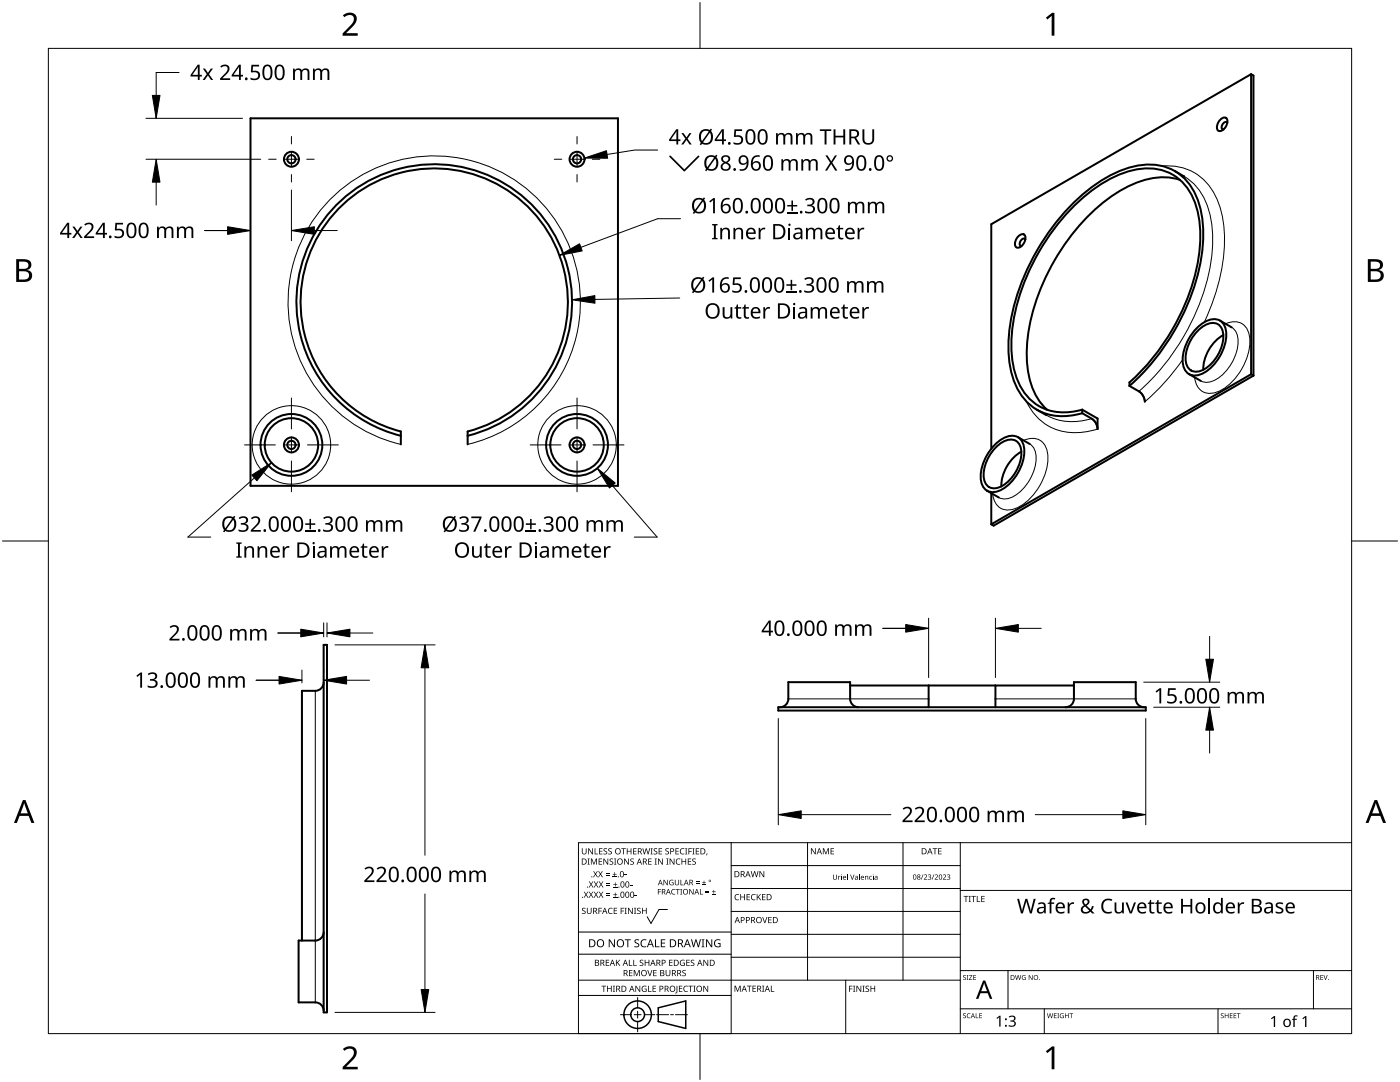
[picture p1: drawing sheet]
<svg xmlns="http://www.w3.org/2000/svg" width="279mm" height="216mm" viewBox="0 0 279 216" stroke-linecap="round" stroke-linejoin="round" font-family="sans-serif">
<g fill="none" stroke="#000" stroke-width=".4">
<path d="M249.7 14.8v59.9M249.7 14.8l-51.9 29.9v44.8M249.7 14.8l.5 .3v59.9M50 23.6h73.3v73.3h-73.3zM234.4 34.1l1.9 1.1M235.5 35.9a14.2 14.2 0 0 0-11.3 1.8 40.4 40.4 0 0 0-16.6 20.2 29.8 29.8 0 0 0-2.1 17.9 12 12 0 0 0 3.5 6M236.3 35.2h.1M243.4 24a.92 .92 0 0 1 1.5-.3 2 2 0 0 1-1.5 2.5 .83 .83 0 0 1-.4-1.4zM244.9 24.5v-.1a.85 .85 0 0 0-.9 .4 .85 .85 0 0 0 .1 1h.1M203.1 47.3a.92 .92 0 0 1 1.5-.3 2 2 0 0 1-1.5 2.4 .83 .83 0 0 1-.4-1.3zM204.6 47.8v-.1a.85 .85 0 0 0-.9 .4 .85 .85 0 0 0 .1 1h.1M225.4 77l1.9 1.1a2.64 2.64 0 0 1 1.2 2.1"/>
<path d="M225.4 77v-.7a43.5 43.5 0 0 0 14-26.5 18 18 0 0 0-2.4-12.3 9.8 9.8 0 0 0-11-3.5 27.3 27.3 0 0 0-13.5 9 42.4 42.4 0 0 0-10.6 24.9 15.7 15.7 0 0 0 3.4 11.5 10.3 10.3 0 0 0 10.7 2.3M225.4 77a44.8 44.8 0 0 0 14.6-27.5 18.6 18.6 0 0 0-2.5-12.6 10.1 10.1 0 0 0-11.4-3.7 28.2 28.2 0 0 0-13.8 9.4 43.7 43.7 0 0 0-11 25.7 16.2 16.2 0 0 0 3.5 11.8 10.7 10.7 0 0 0 11.2 2.3M237.3 74.6l2.3 1.4M238.6 65.8a5 5 0 0 1 4.3-2.1 2.96 2.96 0 0 1 1.8 3.5 9.1 9.1 0 0 1-5.4 7.6 2.45 2.45 0 0 1-3.3-2.6 9.2 9.2 0 0 1 2.6-6.4zM238.8 66.2a4.3 4.3 0 0 1 3.7-1.7 2.56 2.56 0 0 1 1.6 3 7.9 7.9 0 0 1-4.7 6.6 2.12 2.12 0 0 1-2.8-2.3 8 8 0 0 1 2.2-5.6zM243.5 64l2.3 1.3M244.1 66.9a8.2 8.2 0 0 0-4 6.9M249.7 74.7l-51.9 29.9M249.7 74.7l.5 .3M250.2 75l-51.9 29.9-.5-.3M80 88.7v-2.6a26.7 26.7 0 0 1-15.2-41.1 26.7 26.7 0 0 1 43.8 0 26.7 26.7 0 0 1-15.3 41.1v2.6M93.3 87a27.5 27.5 0 0 0 16-42.4 27.5 27.5 0 0 0-45.3 0 27.5 27.5 0 0 0 16 42.4"/>
<path d="M197 97.9l2.3 1.4M197.8 98.4v6.2M198.3 89a5 5 0 0 1 4.2-2 2.96 2.96 0 0 1 1.9 3.5 9.1 9.1 0 0 1-5.4 7.6 2.45 2.45 0 0 1-3.3-2.6 9.2 9.2 0 0 1 2.6-6.5zM198.5 89.5a4.3 4.3 0 0 1 3.7-1.7 2.56 2.56 0 0 1 1.6 3 7.9 7.9 0 0 1-4.7 6.5 2.12 2.12 0 0 1-2.8-2.2 8 8 0 0 1 2.2-5.6zM203.2 87.2l2.3 1.4M203.8 90.1a8.2 8.2 0 0 0-4 7M206.9 81.8l1.9 1M216 81.7l3 1.8v2.1a2.64 2.64 0 0 0-1.1-2.1l-1.9-1.1M216 81.7v.7M64.6 136.2a1.67 1.67 0 0 1-1.7 1.6h-2.6v49.9M64.6 128.7h.7v73.3h-.7zM169.7 136.8h44.6"/>
<path d="M185.3 136.8v4.3M198.7 136.8v4.3M155.3 141.1h73.4v.7h-73.4zM171.3 141.1a1.67 1.67 0 0 1-1.6-1.6v-3.4h-12.4v3.4a1.67 1.67 0 0 1-1.6 1.6M228.3 141.1a1.67 1.67 0 0 1-1.6-1.6v-3.4h-12.4v3.4a1.67 1.67 0 0 1-1.6 1.6M64.6 186a1.67 1.67 0 0 1-1.7 1.7h-3.3v12.3h3.3a1.67 1.67 0 0 1 1.7 1.7"/>
<circle cx="58.2" cy="31.8" r="1.49"/>
<circle cx="58.2" cy="31.8" r=".83"/>
<circle cx="115.2" cy="31.8" r="1.49"/>
<circle cx="115.2" cy="31.8" r=".83"/>
<circle cx="58.2" cy="88.8" r="1.49"/>
<circle cx="58.2" cy="88.8" r=".83"/>
<circle cx="58.2" cy="88.8" r="5.3"/>
<circle cx="58.2" cy="88.8" r="6.2"/>
<circle cx="115.2" cy="88.8" r="1.49"/>
<circle cx="115.2" cy="88.8" r=".83"/>
<circle cx="115.2" cy="88.8" r="6.2"/>
<circle cx="115.2" cy="88.8" r="5.3"/>
</g>
<g fill="none" stroke="#000" stroke-width=".2">
<path d="M231.9 33.1a10.6 10.6 0 0 1 11.5 8.1 28.3 28.3 0 0 1-.6 16.7l-1.5 4.2-1 2.2M236.3 35.2a12.5 12.5 0 0 1 5.6 10 36.9 36.9 0 0 1-5.6 21.8 43.7 43.7 0 0 1-9 11.1M236 71.8a44.5 44.5 0 0 1-7.5 8.4M244.6 64.6a3.2 3.2 0 0 1 4.8 2.6 11.7 11.7 0 0 1-6.3 11 3.2 3.2 0 0 1-4.7-2.9M245.8 65.3a3.8 3.8 0 0 1 1.2 4.2 9.1 9.1 0 0 1-5.4 6.7h-1.3l-.7-.2M80 88.7a29.2 29.2 0 0 1-17.4-44.9 29.2 29.2 0 0 1 48.1 0 29.2 29.2 0 0 1-17.4 44.9M204.3 87.9a3.2 3.2 0 0 1 4.8 2.6 11.7 11.7 0 0 1-6.3 10.9 3.2 3.2 0 0 1-4.7-2.8M204.8 80.1a10.5 10.5 0 0 0 12 6l2.2-.5M205.5 88.6a3.2 3.2 0 0 1 1.3 3.3 9.1 9.1 0 0 1-5.5 7.5 2.45 2.45 0 0 1-2-.1M208.8 82.8a11.2 11.2 0 0 0 9.1 .7M62.9 137.8v62.2M157.3 139.5h28"/>
<path d="M198.7 139.5h28"/>
<circle cx="58.2" cy="88.8" r="7.8"/>
<circle cx="115.2" cy="88.8" r="7.8"/>
</g>
<path d="M9.7 9.7h260v196.5h-260z" fill="none" stroke="#000" stroke-width=".2"/>
<path d="M139.7 .5v9.2M.5 108h9.2M269.7 108h9.2M139.7 206.2v9.2" fill="none" stroke="#000" stroke-width=".2"/>
<g fill="#000">
<path d="M68.4 3.1a1.64 1.64 0 0 1 2.8 .4 2.52 2.52 0 0 1-1.2 2.2l-.9 .9h2.3v.5h-3v-.4l1.2-1.2a1.95 1.95 0 0 0 .9-2.2 1.23 1.23 0 0 0-1.8 .1zM208.7 3.5l1.3-.9h.4v4.5h-.5v-4l-.9 .8zM68.4 209.3a1.64 1.64 0 0 1 2.8 .4 2.52 2.52 0 0 1-1.2 2.2l-.9 1h2.3v.5h-3v-.5l1.2-1.2a1.95 1.95 0 0 0 .9-2.1 1.23 1.23 0 0 0-1.8 .1zM208.7 209.8l1.3-1h.4v4.6h-.5v-4l-.9 .7z"/>
<path d="M3.2 51.7h1.3a1.28 1.28 0 0 1 1.7 1.3 1.04 1.04 0 0 1-.8 .9 1.23 1.23 0 0 1 1 1.5 1.23 1.23 0 0 1-1.6 .9h-1.6zM3.8 54.1v1.7h.9a.86 .86 0 0 0 1.1-.9 .86 .86 0 0 0-1.1-.8zM3.8 52.2v1.4h.8a.78 .78 0 0 0 1.1-.7 .78 .78 0 0 0-1.1-.7z"/>
<path d="M273 51.7h1.3a1.28 1.28 0 0 1 1.7 1.3 1.04 1.04 0 0 1-.9 .9 1.23 1.23 0 0 1 1 1.5 1.23 1.23 0 0 1-1.5 .9h-1.6zM273.6 54.1v1.7h.9a.86 .86 0 0 0 1.1-.9 .86 .86 0 0 0-1.2-.8zM273.6 52.2v1.4h.8a.78 .78 0 0 0 1-.7 .78 .78 0 0 0-1.1-.7z"/>
<path d="M4.6 159.6h.5l1.8 4.6h-.6l-.6-1.4h-1.8l-.5 1.4h-.6zM4.8 160.2l-.7 2.1h1.4z"/>
<path d="M274.3 159.6h.5l1.8 4.6h-.6l-.5-1.4h-1.8l-.6 1.4h-.6zM274.6 160.2l-.7 2.1h1.4z"/>
</g>
<g fill="none" stroke="#000" stroke-width=".2">
<path d="M145.9 168.1v38.1h-30.5v-38.1h154.3M145.9 172.7h45.7M145.9 177.3h45.7M161.2 168.1v27.5M180.2 168.1v27.5M191.6 168.1v38.1M191.6 177.7h78.1M115.4 198.6h30.5M115.4 195.6h76.2M115.4 190.4h30.5M115.4 186h30.5M127.3 199v2.1"/>
<path d="M133.2 181.5h-1.7l-1.6 2.8-.7-1.4M145.9 181.9h45.7M145.9 186.4h45.7M145.9 191h45.7M168.8 195.6v10.6M191.6 193.7h78.1M201.2 193.7v7.6M262.1 193.7v7.6M123.8 202.5h2.1M126.6 202.5h1.3M127.3 201.8v1.4M127.3 203.8v2.1"/>
<path d="M128.6 202.5h2.1M131 202.5h2.4M133.8 202.5h.6M134.8 202.5h2.4M191.6 201.3h78.1M208.4 201.3v4.9M243.1 201.3v4.9"/>
</g>
<g fill="#000">
<path d="M116.1 169.3h.2v.8a.32 .32 0 0 0 .3 .3 .32 .32 0 0 0 .3-.3v-.8h.2v.8a.47 .47 0 0 1-.5 .4 .47 .47 0 0 1-.5-.5zM116.5 177.9h.2l.3 .5 .3-.5h.1l-.4 .6 .4 .6h-.1l-.3-.5-.4 .5h-.1l.4-.6zM117.3 171.3h.4l-.1 .1v1l.1 .1h-.4l.1-.1v-1zM117.4 169.3h.2l.6 1v-1h.1v1.2h-.1l-.7-1v1h-.1zM117.5 177.9h.2l.3 .5 .3-.5h.1l-.4 .6 .4 .6h-.1l-.4-.5-.3 .5h-.1l.4-.6zM117.5 175.9h.2l.3 .5 .3-.5h.1l-.4 .6 .5 .6h-.2l-.3-.5-.4 .5h-.1l.4-.6zM117.9 171.3h.3l.3 1 .4-1h.2v1.2h-.1v-1l-.4 1h-.1l-.4-1v1h-.2zM118.7 169.3h.1v1h.6v.2h-.7zM118.4 173.8h.1l.3 .5 .3-.5h.2l-.4 .6 .4 .7h-.1l-.4-.6-.3 .6h-.1l.4-.7zM118.5 177.9h.2l.2 .5 .3-.5h.2l-.4 .6 .4 .6h-.1l-.4-.5-.3 .5h-.1l.4-.6zM118.5 175.9h.2l.3 .5 .3-.5h.1l-.4 .6 .4 .6h-.1l-.3-.5-.4 .5h-.1l.4-.6zM119.5 171.3h.7v.1h-.6v.4h.5v.2h-.5v.4h.6v.1h-.7z"/>
<path d="M119.6 169.3h.6v.1h-.5v.4h.5v.1h-.5v.4h.5v.2h-.6zM119.4 173.8h.1l.3 .5 .3-.5h.2l-.4 .6 .4 .7h-.1l-.4-.6-.3 .6h-.2l.5-.7zM119.5 177.9h.1l.3 .5 .3-.5h.2l-.4 .6 .4 .6h-.1l-.4-.5-.3 .5h-.1l.4-.6zM119.5 175.9h.2l.3 .5 .3-.5h.1l-.4 .6 .4 .6h-.1l-.4-.5-.3 .5h-.1l.4-.6zM120.9 174.6h.8v.1h-.8zM120.9 174.2h.8v.1h-.8zM121 178.7h.8v.1h-.8zM121 178.3h.8v.1h-.8zM121 176.6h.8v.1h-.8zM121 176.3h.8v.1h-.8zM120.5 169.4l.4-.1h.3l-.1 .1a.25 .25 0 0 0-.4-.1 .25 .25 0 0 0 0 .4 .4 .4 0 0 1 .5 .3 .4 .4 0 0 1-.3 .5 .4 .4 0 0 1-.5-.2h.2a.27 .27 0 0 0 .4-.1 .27 .27 0 0 0-.3-.3l-.2-.2zM120.4 171.3h.2l.6 1v-1h.2v1.2h-.2l-.6-1v1h-.2z"/>
<path d="M121.4 169.4l.5-.1h.2v.1a.25 .25 0 0 0-.4-.1 .25 .25 0 0 0 0 .4 .4 .4 0 0 1 .4 .3 .4 .4 0 0 1-.2 .5 .4 .4 0 0 1-.5-.2h.1a.27 .27 0 0 0 .5-.1 .27 .27 0 0 0-.4-.3l-.2-.2zM122.3 174.9h.8v.2h-.8zM122.4 179h.8v.1h-.8zM122.4 177h.8v.1h-.8zM121.7 171.4l.4-.1 .3 .1-.1 .1a.25 .25 0 0 0-.4-.1 .25 .25 0 0 0 0 .4 .4 .4 0 0 1 .5 .3 .4 .4 0 0 1-.3 .5 .4 .4 0 0 1-.5-.3l.2 .1a.27 .27 0 0 0 .4-.2 .27 .27 0 0 0-.3-.3l-.2-.2zM122.6 174h.1v.4h.4v.1h-.4v.4h-.1v-.4h-.3v-.1h.3zM122.7 178.1h.1v.4h.4v.1h-.4v.3h-.1v-.3h-.3v-.1h.3zM122.7 176.1h.2v.3h.3v.2h-.3v.3h-.2v-.3h-.3v-.2h.3zM122.5 171.3h.5l-.2 .1v1l.2 .1h-.5l.2-.1v-1zM124 169.3h.9v.1h-.4v1.1h-.1v-1.1h-.4zM124.7 174.5h.4v.2h-.4zM124.6 171.3h.1l.7 1v-1h.1v1.2h-.2l-.6-1v1h-.1z"/>
<path d="M125.7 176.6h.5v.1h-.5zM125.1 169.3h.1v.5h.7v-.5h.1v1.2h-.1v-.6h-.7v.6h-.1zM125.8 171.4l.5-.1 .2 .1v.1a.25 .25 0 0 0-.4-.1 .25 .25 0 0 0 0 .4 .4 .4 0 0 1 .4 .3 .4 .4 0 0 1-.2 .5 .4 .4 0 0 1-.5-.3l.1 .1a.27 .27 0 0 0 .5-.2 .27 .27 0 0 0-.4-.3l-.2-.2zM126.7 178.6h.4v.2h-.4zM126.4 169.3h.6v.1h-.5v.4h.5v.1h-.5v.4h.5v.2h-.6zM128.2 169.3h.2l.2 1 .3-1h.2l.2 1 .3-1h.1l-.3 1.2h-.1l-.3-1.1-.3 1.1h-.2zM129.4 171.3h.6v.1h-.5v.4h.5v.2h-.5v.4h.5v.1h-.6zM129.8 169.3h.5l-.2 .1v1l.2 .1h-.5l.2-.1v-1zM130.7 171.3h.4l-.1 .1v1l.1 .1h-.4l.1-.1v-1zM130.5 169.4l.4-.1h.3l-.1 .1a.25 .25 0 0 0-.4-.1 .25 .25 0 0 0 0 .4 .4 .4 0 0 1 .5 .3 .4 .4 0 0 1-.3 .5 .4 .4 0 0 1-.5-.2h.2a.27 .27 0 0 0 .4-.1 .27 .27 0 0 0-.3-.3l-.2-.2zM131.3 177.4h.6v.1h-.5v.4h.5v.1h-.5v.5h-.1zM131.4 169.3h.7v.1h-.5v.4h.5v.1h-.5v.4h.5v.2h-.7z"/>
<path d="M131.3 171.3h.2l.7 1-.1-1h.2v1.2h-.2l-.6-1v1h-.2zM132.4 175.6h.2l.6 .9v-.9h.1v1h-.2l-.6-.9v.9h-.1zM133 171.3h.4l-.1 .1v1l.1 .1h-.4l.1-.1v-1zM132.8 169.4l.4-.1h.3l-.1 .1a.25 .25 0 0 0-.3-.1 .25 .25 0 0 0 0 .4 .4 .4 0 0 1 .4 .3 .4 .4 0 0 1-.3 .5 .4 .4 0 0 1-.4-.2h.1a.27 .27 0 0 0 .5-.1 .27 .27 0 0 0-.4-.3l-.2-.2zM133.7 175.7l.5-.2 .2 .1v.1a.45 .45 0 0 0-.7 .4 .45 .45 0 0 0 .6 .4v-.3h-.2v-.1h.3v.5a.6 .6 0 0 1-.8-.1 .6 .6 0 0 1 .1-.8zM134.1 177.5l.4-.1h.3l-.1 .2a.44 .44 0 0 0-.6 .4 .44 .44 0 0 0 .6 .3 .52 .52 0 0 1-.7 0 .52 .52 0 0 1 .1-.8zM133.6 171.3h.2l.7 1v-1h.1v1.2h-.2l-.6-1v1h-.2zM134.9 177.4h.8v.1h-.4v1h-.1v-1h-.3zM135 171.5l.5-.2 .3 .1-.1 .1a.49 .49 0 0 0-.7 .4 .49 .49 0 0 0 .7 .5 .52 .52 0 0 1-.6 0 .52 .52 0 0 1-.2-.6zM134.8 169.3h.7v.1h-.6v.4h.5v.1h-.5v.4h.6v.2h-.7zM134.7 175.6h.1v.7a.28 .28 0 0 0 .3 .2 .28 .28 0 0 0 .3-.2v-.7h.1v.7a.42 .42 0 0 1-.4 .4 .42 .42 0 0 1-.4-.4zM135.8 175.6h.1v.9h.5v.1h-.6z"/>
<path d="M135.8 177.4h.3l-.1 .1v.9l.1 .1h-.3l.1-.1v-.9zM135.8 169.4l.5-.2 .3 .1-.1 .1a.49 .49 0 0 0-.7 .5 .49 .49 0 0 0 .8 .4 .52 .52 0 0 1-.7 .1 .52 .52 0 0 1-.2-.6zM136 171.3h.2v.5h.6v-.5h.1v1.2h-.1v-.5h-.6v.5h-.2zM136.7 169.3h.5l-.2 .1v1l.2 .1h-.5l.2-.1v-1zM137.4 169.3h.7v.1h-.6v.4h.5v.2h-.5v.5h-.1zM137.3 171.3h.6v.1h-.5v.4h.5v.2h-.5v.4h.5v.1h-.6zM137.6 177.4h.1l.6 .9v-.9h.1v1.1h-.1l-.6-.9v.9h-.1zM138.2 169.3h.4l-.1 .1v1l.1 .1h-.4l.1-.1v-1zM138.9 176.2h.7v.1h-.7zM138.9 175.9h.7v.1h-.7zM138.2 171.4l.4-.1 .3 .1-.1 .1a.25 .25 0 0 0-.4-.1 .25 .25 0 0 0 0 .4 .4 .4 0 0 1 .5 .3 .4 .4 0 0 1-.3 .5 .4 .4 0 0 1-.5-.3l.2 .1a.27 .27 0 0 0 .4-.2 .27 .27 0 0 0-.3-.3l-.2-.2zM138.9 169.3h.6v.1h-.5v.4h.5v.1h-.5v.4h.5v.2h-.6z"/>
<path d="M139.7 177.4h.1v1h.5v.1h-.6zM140.1 176.5h.8v.1h-.8zM140.4 175.7h.2v.3h.3v.2h-.3v.3h-.2v-.3h-.3v-.2h.3zM140.8 178h.7v.2h-.7zM140.8 177.7h.7v.1h-.7zM141 170.3h.2l-.3 .4zM142.1 178.4h.7v.1h-.7zM142.4 177.6h.1v.3h.3v.1h-.3v.3h-.1v-.3h-.3v-.1h.3zM146.8 178.6l.4-.2 .3 .1v.1a.49 .49 0 0 0-.7 .4 .49 .49 0 0 0 .7 .5 .52 .52 0 0 1-.7 0 .52 .52 0 0 1-.2-.6zM147.7 178.4h.2v.5h.6v-.5h.2v1.2h-.2v-.5h-.6v.5h-.2zM149 178.4h.7v.1h-.5v.4h.4v.2h-.4v.4h.5v.1h-.7zM150 178.6l.5-.2 .3 .1-.1 .1a.49 .49 0 0 0-.7 .4 .49 .49 0 0 0 .8 .5 .52 .52 0 0 1-.7 0 .52 .52 0 0 1-.2-.6z"/>
<path d="M149.8 173.8h.2l.2 1.1 .3-1.1h.2l.3 1.1 .2-1.1h.2l-.3 1.2h-.2l-.3-1-.3 1h-.1zM151 178.4h.2v.6l.5-.6h.2l-.5 .5 .5 .7h-.2l-.4-.6-.1 .6h-.2zM151.6 173.8h.1l.7 1v-1h.1v1.2h-.2l-.6-1v1h-.1zM152.1 178.4h.7v.1h-.6v.4h.5v.2h-.5v.4h.6v.1h-.7zM161.8 169.3h.2l.7 1v-1h.1v1.2h-.2l-.6-1v1h-.2zM164.2 169.3h.2l.4 .9 .4-.9h.2v1.2h-.1v-1.1l-.4 1.1h-.1l-.4-1.1v1.1h-.2zM165.8 169.3h.6v.1h-.5v.4h.5v.1h-.5v.4h.5v.2h-.6zM166.3 174.5h.1v.7a.26 .26 0 0 0 .2 .2 .26 .26 0 0 0 .3-.2v-.7h.1v.7a.39 .39 0 0 1-.4 .4 .39 .39 0 0 1-.3-.4zM167.3 174.8l.1 .1 .3-.1-.3 .2v.5h-.1zM167.9 174.8h.1v.7h-.1zM169.1 174.5h.1v1h-.1zM169.7 174.5h.1l.3 .9 .3-.9h.1l-.3 1h-.2z"/>
<path d="M171.5 174.5h.1v1h-.1zM172.6 174.8l.1 .1a.29 .29 0 0 1 .4-.1 .29 .29 0 0 1 .2 .2v.5h-.2v-.4a.21 .21 0 0 0-.2-.2 .21 .21 0 0 0-.1 .2v.4h-.2zM173.6 174.9l.3-.1 .1 .1a.28 .28 0 0 0-.4 .3 .28 .28 0 0 0 .4 .2 .36 .36 0 0 1-.5 0 .36 .36 0 0 1 .1-.5zM174.2 174.8h.1v.7h-.1zM184.2 174.5h.1l-.4 1h-.1zM184.4 174.6a.37 .37 0 0 1 .6 0 .37 .37 0 0 1-.3 .6l-.2 .2h.5v.1h-.6l.2-.4a.27 .27 0 0 0 .3-.3 .27 .27 0 0 0-.4-.2zM185.2 174.6a.32 .32 0 0 1 .5-.1 .32 .32 0 0 1 0 .5h-.1a.32 .32 0 0 1 .2 .4 .32 .32 0 0 1-.5 .1l-.1-.1a.26 .26 0 0 0 .4 .1 .26 .26 0 0 0 0-.4l-.3-.2a.23 .23 0 0 0 .4 0 .23 .23 0 0 0-.1-.4 .23 .23 0 0 0-.3 .2zM186.3 174.5h.2l-.4 1h-.1zM186.1 169.3h.9v.1h-.3v1.1h-.2v-1.1h-.4zM186.5 174.6a.37 .37 0 0 1 .6 0 .37 .37 0 0 1-.2 .6l-.2 .2h.5v.1h-.7l.3-.4a.27 .27 0 0 0 .3-.3 .27 .27 0 0 0-.4-.2zM187.2 169.3h.7v.1h-.5v.4h.5v.1h-.5v.4h.5v.2h-.7zM188.2 174.6a.37 .37 0 0 1 .6 0 .37 .37 0 0 1-.3 .6l-.2 .2h.5v.1h-.6l.2-.4a.27 .27 0 0 0 .3-.3 .27 .27 0 0 0-.4-.2z"/>
<path d="M189 174.6a.32 .32 0 0 1 .5-.1 .32 .32 0 0 1 0 .5h-.1a.32 .32 0 0 1 .2 .4 .32 .32 0 0 1-.5 .1l-.1-.1a.26 .26 0 0 0 .4 .1 .26 .26 0 0 0 0-.4l-.3-.2a.23 .23 0 0 0 .4 0 .23 .23 0 0 0-.1-.4 .23 .23 0 0 0-.3 .2zM192.3 178.8h.9v.1h-.3v1.1h-.2v-1.1h-.4zM193.3 178.8h.5l-.2 .1v1l.2 .1h-.5l.2-.1v-1zM193.8 178.8h1v.1h-.4v1.1h-.2v-1.1h-.4zM194.9 178.8h.2v1.1h.5v.1h-.7zM195.8 178.8h.7v.1h-.5v.4h.5v.1h-.5v.5h.5v.1h-.7zM220.1 179.7a1.63 1.63 0 0 1 1.9-.2l-.2 .3a1.14 1.14 0 0 0-1.4 .1 1.14 1.14 0 0 0-.2 1.4 1.11 1.11 0 0 0 1.7 .6v.3a1.5 1.5 0 0 1-1.8-.4 1.5 1.5 0 0 1-.2-1.8zM116.2 181.3l.4-.2 .3 .1-.1 .1a.25 .25 0 0 0-.4-.1 .25 .25 0 0 0 0 .4 .4 .4 0 0 1 .5 .3 .4 .4 0 0 1-.3 .5 .4 .4 0 0 1-.5-.2h.2a.27 .27 0 0 0 .4-.1 .27 .27 0 0 0-.3-.3l-.2-.2zM117.1 181.1h.2v.8a.32 .32 0 0 0 .3 .3 .32 .32 0 0 0 .3-.3v-.8h.2v.8a.47 .47 0 0 1-.5 .5 .47 .47 0 0 1-.5-.5zM119.4 181.1h.7v.2h-.5v.4h.5v.1h-.5v.6h-.2zM120 196.7h1v.1h-.4v1.1h-.2v-1.1h-.4zM120.9 191.5h.7v.1h-.6v.4h.5v.2h-.5v.4h.6v.1h-.7z"/>
<path d="M121.5 181.3l.4-.2 .4 .1-.1 .1a.49 .49 0 0 0-.7 .5 .49 .49 0 0 0 .7 .4 .52 .52 0 0 1-.6 .1 .52 .52 0 0 1-.3-.6zM121.1 196.7h.2v.5h.6v-.5h.2v1.2h-.2v-.6h-.6v.6h-.2zM121.5 187.4h.2l.9 1.3v-1.3h.1v1.6h-.2l-.8-1.3v1.3h-.2zM122.3 196.7h.4l-.1 .1v1l.1 .1h-.4l.2-.1v-1zM122.5 181.1h.7v.2h-.6v.4h.5v.1h-.5v.4h.6v.2h-.7zM122.9 191.5h.2v.6l.5-.6h.2l-.5 .5 .5 .7h-.2l-.4-.6-.1 .6h-.2zM123.9 181.1h.6v.2h-.5v.4h.5v.1h-.5v.6h-.1zM124.7 181.1h.4l-.2 .2v.9l.2 .2h-.4l.1-.2v-.9zM124.7 187.4h1.2v.2h-.5v1.4h-.2v-1.4h-.5zM125.5 191.5h.2v1.1h.5v.1h-.7zM125.5 193.6h.7v.1h-.5v.4h.5v.1h-.5v.4h.5v.2h-.7zM125.3 181.1h.2l.7 1.1-.1-1.1h.2v1.3h-.2l-.6-1v1h-.2z"/>
<path d="M126.4 191.5h.1v1.1h.6v.1h-.7zM126.5 181.1h.5l-.2 .2v.9l.2 .2h-.5l.2-.2v-.9zM126.5 193.6h.2l.4 1 .4-1h.2v1.2h-.2v-1.1l-.4 1.1h-.1l-.4-1.1v1.1h-.1zM126.7 187.6l.3-.2 .6 .1-.2 .1a.33 .33 0 0 0-.6 .2 .33 .33 0 0 0 .4 .4 .47 .47 0 0 1 .4 .6 .47 .47 0 0 1-.7 .2h-.3v-.2h.2a.35 .35 0 0 0 .6-.2 .35 .35 0 0 0-.5-.4l-.3-.2zM126.8 196.7h.2l.6 1v-1h.2v1.2h-.2l-.7-1 .1 1h-.2zM127.2 181.3l.4-.2 .3 .1-.1 .1a.25 .25 0 0 0-.4-.1 .25 .25 0 0 0 0 .4 .4 .4 0 0 1 .5 .3 .4 .4 0 0 1-.3 .5 .4 .4 0 0 1-.5-.2h.2a.27 .27 0 0 0 .4-.1 .27 .27 0 0 0-.3-.3l-.2-.2zM127.7 191.6l.4-.1 .3 .1-.1 .1a.25 .25 0 0 0-.3-.1 .25 .25 0 0 0 0 .4 .4 .4 0 0 1 .4 .3 .4 .4 0 0 1-.3 .5 .4 .4 0 0 1-.4-.3l.1 .1a.27 .27 0 0 0 .5-.2 .27 .27 0 0 0-.4-.3l-.2-.2zM128 187.6l.6-.2 .4 .1-.1 .2a.63 .63 0 0 0-.9 .5 .63 .63 0 0 0 1 .6v.2a.83 .83 0 0 1-1.1-.3 .83 .83 0 0 1 .1-1.1zM128.2 196.8l.6-.1 .2 .1v.1a.5 .5 0 0 0-.8 .4 .5 .5 0 0 0 .7 .5v-.4h-.3v-.1h.4v.6a.66 .66 0 0 1-.8-.2 .66 .66 0 0 1 0-.9zM128.1 181.1h.2v.6h.6v-.6h.2v1.3h-.2v-.6h-.6v.6h-.2zM129.2 193.6h.1l.4 1 .3-1h.2l-.4 1.2h-.2zM129.3 196.7h.2v1.1h.5v.1h-.7z"/>
<path d="M128.7 191.5h.1v.5h.6v-.5h.2v1.2h-.2v-.5h-.6v.5h-.1zM130.7 187.4h.2v1.4h.7v.2h-.9zM130.2 196.7h.7v.1h-.5v.4h.5v.1h-.5v.5h.5v.1h-.7zM130.4 193.6h.6v.1h-.5v.4h.5v.1h-.5v.4h.5v.2h-.6zM131.9 187.4h.9v.2h-.7v.5h.6v.2h-.6v.5h.7v.2h-.9zM132.8 193.6h.2v.7a.32 .32 0 0 0 .3 .4 .32 .32 0 0 0 .3-.4v-.7h.2v.7a.47 .47 0 0 1-.5 .5 .47 .47 0 0 1-.5-.5zM133.5 191.5h.7v.1h-.5v.4h.5v.2h-.5v.4h.5v.1h-.7zM135 196.7h.2v1.3l-.1 .2h-.3l-.1-.1 .3-.2zM135.5 196.7h.7v.1h-.5v.4h.4v.1h-.4v.5h.5v.1h-.7zM135.8 191.7l.5-.2 .4 .1-.1 .1a.5 .5 0 0 0-.8 .4 .5 .5 0 0 0 .7 .5v-.4h-.2v-.1h.4v.6a.66 .66 0 0 1-.9-.1 .66 .66 0 0 1 0-.9zM136.2 193.7l.4-.2 .3 .1-.1 .1a.25 .25 0 0 0-.4-.1 .25 .25 0 0 0 0 .4 .4 .4 0 0 1 .5 .3 .4 .4 0 0 1-.3 .5 .4 .4 0 0 1-.5-.2h.2a.27 .27 0 0 0 .5-.1 .27 .27 0 0 0-.4-.3l-.2-.2zM136.5 196.8l.5-.1 .3 .1-.1 .1a.49 .49 0 0 0-.7 .4 .49 .49 0 0 0 .8 .4 .52 .52 0 0 1-.7 .1 .52 .52 0 0 1-.2-.6z"/>
<path d="M137 191.5h.6v.1h-.5v.4h.5v.2h-.5v.4h.5v.1h-.6zM137.4 196.7h.9v.1h-.4v1.1h-.1v-1.1h-.4zM137.9 191.6l.4-.1 .3 .1-.1 .1a.25 .25 0 0 0-.4-.1 .25 .25 0 0 0 0 .4 .4 .4 0 0 1 .5 .3 .4 .4 0 0 1-.3 .5 .4 .4 0 0 1-.5-.3l.2 .1a.27 .27 0 0 0 .4-.2 .27 .27 0 0 0-.3-.3l-.2-.2zM138.4 196.7h.4l-.1 .1v1l.1 .1h-.4l.1-.1v-1zM137.9 187.4h.2l.3 1.4 .4-1.4h.2l.4 1.4 .3-1.4h.2l-.4 1.6h-.2l-.4-1.3-.4 1.3h-.2zM140 187.4h.6l-.2 .2v1.3l.2 .1h-.6l.2-.1v-1.3zM140.4 196.7h.1l.7 1v-1h.1v1.2h-.1l-.7-1v1h-.1zM140.4 191.5h.2l.6 1v-1h.1v1.2h-.1l-.7-1v1h-.1zM140.9 187.4h.2l.9 1.3v-1.3h.1v1.6h-.2l-.8-1.3v1.3h-.2zM142.7 187.6l.7-.2 .4 .1-.1 .2a.65 .65 0 0 0-1 .5 .65 .65 0 0 0 .9 .6v-.4h-.3v-.2h.5v.7a.86 .86 0 0 1-1.1-.1 .86 .86 0 0 1 0-1.2zM146.6 196.7h.2l.4 1 .4-1h.2v1.2h-.1v-1.1l-.4 1.1h-.2l-.4-1.1v1.1h-.1zM149.1 196.7h.9v.1h-.4v1.1h-.1v-1.1h-.4z"/>
<path d="M150.2 196.7h.7v.1h-.6v.4h.5v.1h-.5v.5h.6v.1h-.7zM152.1 183h.2l.3 1 .4-1h.1l-.4 1.2h-.1zM152.1 196.7h.4l-.1 .1v1l.1 .1h-.4l.1-.1v-1zM153.8 196.7h.2v1.1h.5v.1h-.7zM153.3 183h.7v.1h-.5v.4h.5v.1h-.5v.5h.5v.1h-.7zM169.5 196.7h.6v.1h-.5v.5h.5v.1h-.5v.5h-.1zM170.2 196.7h.5l-.2 .1v1l.2 .1h-.5l.2-.1v-1zM170.9 196.7h.2l.6 1v-1h.2v1.2h-.2l-.6-1v1h-.2zM172.1 196.7h.5l-.2 .1v1l.2 .1h-.5l.2-.1v-1zM172.8 196.8l.4-.1h.2v.2a.25 .25 0 0 0-.4-.1 .25 .25 0 0 0 0 .4 .4 .4 0 0 1 .5 .3 .4 .4 0 0 1-.3 .4 .4 .4 0 0 1-.5-.2l.2 .1a.27 .27 0 0 0 .4-.2 .27 .27 0 0 0-.3-.3l-.3-.2zM173.7 196.7h.2v.5h.6v-.5h.2v1.2h-.2v-.6h-.6v.6h-.2zM192.2 194.7l.4-.1h.2l-.1 .1a.24 .24 0 0 0-.3 0 .24 .24 0 0 0-.1 .3 .24 .24 0 0 0 .4 .1 .31 .31 0 0 1 0 .4 .31 .31 0 0 1-.5-.1 .24 .24 0 0 0 .3 .1 .24 .24 0 0 0 .1-.3l-.4-.3z"/>
<path d="M192.9 194.6h.4l-.1 .1v.7l.1 .1h-.4l.1-.1v-.7zM193.4 194.6h.6l-.5 .8h.6v.1h-.7l.5-.8h-.5zM194.2 194.6h.6v.1h-.4v.3h.4v.1h-.4v.3h.4v.1h-.6zM202.6 194.6h.1l.2 .8 .2-.8h.2l.2 .8 .2-.8h.1l-.2 .9h-.2l-.2-.8-.2 .8h-.2zM204 194.7l.4-.1h.3l-.1 .1a.4 .4 0 0 0-.6 .4 .4 .4 0 0 0 .6 .3v-.3l-.2-.1h.3v.5a.53 .53 0 0 1-.7-.1 .53 .53 0 0 1 0-.7zM203 179.3h.4l.6 2.5 .6-2.5h.4l.7 2.5 .6-2.5h.4l-.8 3h-.4l-.7-2.5-.7 2.5h-.3zM205.3 194.6h.1l.6 .8v-.8h.1v.9h-.2l-.5-.8v.8h-.1zM209.6 179.3l.8-.1h.2l-.1 .3a.46 .46 0 0 0-.6 0 .46 .46 0 0 0-.1 .6h.6v.3h-.6v1.9h-.3v-1.9h-.4v-.2l.4-.1zM213.1 180.1h.3v.4l.4-.4h.6l-.1 .3h-.5l-.3 .3-.1 1.6h-.3zM222.4 180.1h.4v1.4a.59 .59 0 0 0 .7 .5 .59 .59 0 0 0 .4-.8v-1.1h.4v2.2h-.3l-.1-.3a.84 .84 0 0 1-.9 .3 .84 .84 0 0 1-.6-.8zM224.6 180.1h.4l.7 1.8 .6-1.8h.4l-.8 2.2h-.4zM229.5 179.6h.2v.5h.7v.3h-.7v1.2l.2 .4h.5v.2a.67 .67 0 0 1-1-.6v-1.2h-.3v-.2l.3-.2z"/>
<path d="M231 179.6h.2v.5h.6v.3h-.6v1.2l.2 .4h.5v.2a.67 .67 0 0 1-1-.6v-1.2h-.4v-.2l.4-.2zM235.7 179.3h.4v1.3h1.5v-1.3h.3v3h-.3v-1.4h-1.5v1.4h-.4zM247 180.1h.3l.1 .4 .4-.4h.5v.3h-.5l-.3 .3-.1 1.6h-.4zM254.7 180.3a1.29 1.29 0 0 1 1.4-.1l-.1 .3-.5-.2a.35 .35 0 0 0-.6 .2 .35 .35 0 0 0 .4 .4l.2 .1a.66 .66 0 0 1 .6 .8 .66 .66 0 0 1-.8 .5l-.7-.1v-.4l.7 .2 .4-.1v-.4l-.4-.2a.65 .65 0 0 1-.6-1zM263.5 194.6h.6v.1h-.5v.3h.4v.1h-.4v.3h.5v.1h-.6zM264.1 194.6h.2l.2 .8 .3-.8h.2l-.4 .9h-.1zM192.2 202.3l.4-.1h.2l-.1 .1a.24 .24 0 0 0-.3 0 .24 .24 0 0 0-.1 .3 .24 .24 0 0 0 .4 .1 .31 .31 0 0 1 0 .5 .31 .31 0 0 1-.5-.2 .24 .24 0 0 0 .3 .1 .24 .24 0 0 0 .1-.3l-.4-.2zM193.1 202.3l.3-.1h.3l-.1 .1a.39 .39 0 0 0-.5 .4 .39 .39 0 0 0 .5 .3 .46 .46 0 0 1-.6 0 .46 .46 0 0 1 .1-.7zM194.7 202.2h.1v.8h.5v.2h-.6zM195.4 202.2h.6v.1h-.4v.3h.4v.1h-.4v.4h.4v.1h-.6zM198.9 203.1l.6-.4h.2v2.2h-.3v-1.9l-.4 .3zM201.3 202.9a.73 .73 0 0 1 .9-.3 .73 .73 0 0 1 .4 .8l-.4 .3a.62 .62 0 0 1 .5 .8 .62 .62 0 0 1-.8 .4l-.6-.1v-.3l.3 .1a.49 .49 0 0 0 .7 0 .49 .49 0 0 0 0-.7l-.7-.1v-.2a.46 .46 0 0 0 .7 0 .46 .46 0 0 0-.1-.7h-.3l-.5 .2z"/>
<path d="M209 202.2h.1l.2 .8 .2-.8h.1l.3 .8 .2-.8h.1l-.3 1h-.1l-.2-.9-.3 .9h-.1zM210.3 202.2h.6v.1h-.4v.3h.3v.1h-.3v.4h.4v.1h-.6zM211 202.2h.4l-.2 .1v.8l.2 .1h-.4l.1-.1v-.8zM211.6 202.3l.7-.1-.1 .1a.4 .4 0 0 0-.6 .4 .4 .4 0 0 0 .6 .3v-.2l-.2-.2h.3v.5a.53 .53 0 0 1-.7-.1 .53 .53 0 0 1 0-.7zM212.5 202.2h.2v.4h.5v-.4h.1v1h-.1v-.5h-.5v.5h-.2zM213.4 202.2h.8v.1h-.3v.9h-.2v-.9h-.3zM243.7 202.3l.3-.1h.2v.1a.24 .24 0 0 0-.3 0 .24 .24 0 0 0-.1 .3 .24 .24 0 0 0 .3 .1 .31 .31 0 0 1 0 .5 .31 .31 0 0 1-.5-.2 .24 .24 0 0 0 .4 .1 .24 .24 0 0 0 0-.3l-.3-.2zM244.4 202.2h.2v.4h.5v-.4h.1v1h-.1v-.5h-.5v.5h-.2zM245.4 202.2h.6v.1h-.4v.3h.4v.1h-.4v.4h.4v.1h-.6zM246.2 202.2h.5v.1h-.4v.3h.4v.1h-.4v.4h.4v.1h-.5zM246.8 202.2h.8v.1h-.3v.9h-.2v-.9h-.3zM253.7 203.2l.6-.5h.2v2.2h-.3v-1.9l-.4 .4z"/>
<path d="M258.2 202.7l.3-.1h.5l-.1 .3-.4-.1-.1 .2v.3h.4v.2h-.4v1.4h-.3v-1.4h-.3l.3-.2zM259.9 203.2l.6-.5h.2v2.2h-.2v-1.9l-.5 .4z"/>
<path d="M116.1 171.3h.4a.61 .61 0 0 1 .6 .6 .61 .61 0 0 1-.6 .6h-.4zM116.3 171.4v1h.1a.48 .48 0 0 0 .5-.5 .48 .48 0 0 0-.4-.5z"/>
<path d="M122.7 169.9a.61 .61 0 0 1 1.2 0 .61 .61 0 0 1-1.2 0zM122.9 169.9a.45 .45 0 0 0 .9 0 .45 .45 0 0 0-.9 0z"/>
<path d="M123.1 171.9a.61 .61 0 0 1 1.2 0 .61 .61 0 0 1-1.2 0zM123.3 171.9a.45 .45 0 0 0 .9 0 .45 .45 0 0 0-.9 0z"/>
<path d="M123.9 173.9a.5 .5 0 0 1 .6 .1 .5 .5 0 0 1 0 .7 .44 .44 0 0 1-.6 .3 .44 .44 0 0 1-.2-.6zM123.9 174a.48 .48 0 0 0-.1 .6 .48 .48 0 0 0 .5 .3v-.8l-.1-.1z"/>
<path d="M124 178a.5 .5 0 0 1 .6 .1 .5 .5 0 0 1 0 .6 .44 .44 0 0 1-.6 .4 .44 .44 0 0 1-.2-.6zM124.1 178.1a.48 .48 0 0 0-.2 .6 .48 .48 0 0 0 .5 .3v-.8l-.1-.2z"/>
<path d="M124 176a.5 .5 0 0 1 .6 .1 .5 .5 0 0 1 0 .6 .44 .44 0 0 1-.6 .4 .44 .44 0 0 1-.2-.7zM124.1 176.1a.48 .48 0 0 0-.2 .5 .48 .48 0 0 0 .5 .3v-.7l-.1-.2z"/>
<path d="M124.9 178a.5 .5 0 0 1 .7 .1 .5 .5 0 0 1 0 .6 .44 .44 0 0 1-.6 .4 .44 .44 0 0 1-.2-.6zM125 178.1a.48 .48 0 0 0-.1 .6 .48 .48 0 0 0 .4 .3l.1-.8-.2-.2z"/>
<path d="M124.9 176a.5 .5 0 0 1 .7 .1 .5 .5 0 0 1 0 .6 .44 .44 0 0 1-.6 .4 .44 .44 0 0 1-.2-.7zM125 176.1a.48 .48 0 0 0-.1 .5 .48 .48 0 0 0 .5 .3v-.7l-.1-.2z"/>
<path d="M125.9 178a.5 .5 0 0 1 .6 .1 .5 .5 0 0 1 0 .6 .44 .44 0 0 1-.5 .4 .44 .44 0 0 1-.2-.6zM126 178.1a.48 .48 0 0 0-.2 .6 .48 .48 0 0 0 .5 .3l.1-.8-.2-.2z"/>
<path d="M127.3 169.3h.3a.35 .35 0 0 1 .5 .2 .35 .35 0 0 1-.3 .4l.4 .6h-.2l-.3-.5h-.3v.5h-.1zM127.4 169.4v.4h.2a.23 .23 0 0 0 .3-.2 .23 .23 0 0 0-.3-.2z"/>
<path d="M127.5 171.3h.2l.4 1.2h-.1l-.2-.4h-.4l-.2 .4h-.1zM127.6 171.5l-.2 .5h.4z"/>
<path d="M128.3 171.3h.3a.35 .35 0 0 1 .5 .2 .35 .35 0 0 1-.3 .5l.4 .5h-.2l-.3-.5h-.2v.5h-.2zM128.5 171.4v.5h.1a.23 .23 0 0 0 .3-.2 .23 .23 0 0 0-.3-.3z"/>
<path d="M131.7 175.5h.1l.5 1.1h-.2l-.1-.3h-.4l-.2 .3h-.1zM131.8 175.7l-.2 .5h.3z"/>
<path d="M132.1 177.4h.3a.31 .31 0 0 1 .4 .2 .31 .31 0 0 1-.2 .4l.3 .5h-.2l-.3-.5h-.2v.5h-.1zM132.2 177.5v.4h.2a.21 .21 0 0 0 .2-.2 .21 .21 0 0 0-.2-.2z"/>
<path d="M133.3 177.4h.1l.5 1.1h-.2l-.1-.4h-.4l-.2 .4h-.1zM133.4 177.5l-.2 .5h.4z"/>
<path d="M133.8 169.3h.3a.41 .41 0 0 1 .4 .5 .41 .41 0 0 1-.6 .2v.5h-.1zM133.9 169.4v.5a.29 .29 0 0 0 .5-.3 .29 .29 0 0 0-.5-.2z"/>
<path d="M136.9 175.5h.1l.4 1.1h-.1l-.1-.3h-.5l-.1 .3h-.1zM137 175.7l-.2 .5h.3z"/>
<path d="M136.2 177.9a.55 .55 0 0 1 1.1 0 .55 .55 0 0 1-1.1 0zM136.4 177.9a.45 .45 0 0 0 .9 0 .45 .45 0 0 0-.9 0z"/>
<path d="M137.6 175.6h.3a.31 .31 0 0 1 .4 .2 .31 .31 0 0 1-.2 .4l.3 .4h-.2l-.3-.4h-.2v.4h-.1zM137.7 175.7v.4h.2a.21 .21 0 0 0 .2-.2 .21 .21 0 0 0-.2-.2z"/>
<path d="M139 177.4h.1l.4 1.1h-.1l-.1-.4h-.5l-.1 .4h-.1zM139.1 177.5l-.2 .5h.3z"/>
<path d="M139.8 169.3h.4a.61 .61 0 0 1 .6 .6 .61 .61 0 0 1-.7 .6h-.3zM140 169.4v.9h.1a.48 .48 0 0 0 .5-.4 .48 .48 0 0 0-.4-.5z"/>
<path d="M141.4 175.8a.25 .25 0 0 1 .5 0 .25 .25 0 0 1-.5 0zM141.5 175.8a.15 .15 0 0 0 .3 0 .15 .15 0 0 0-.3 0z"/>
<path d="M146.6 173.8h.4a.61 .61 0 0 1 .6 .6 .61 .61 0 0 1-.7 .6h-.3zM146.7 174v.9h.2a.48 .48 0 0 0 .5-.5 .48 .48 0 0 0-.5-.4z"/>
<path d="M147.8 173.8h.4a.35 .35 0 0 1 .4 .3 .35 .35 0 0 1-.2 .4l.3 .5h-.2l-.3-.5h-.2v.5h-.2zM148 174v.4h.2a.23 .23 0 0 0 .3-.2 .23 .23 0 0 0-.3-.2z"/>
<path d="M149.2 173.8h.1l.5 1.2h-.1l-.2-.3h-.5l-.1 .3h-.2zM149.3 174l-.2 .5h.4z"/>
<path d="M153 178.4h.4a.61 .61 0 0 1 .6 .6 .61 .61 0 0 1-.6 .6h-.4zM153.2 178.5v1h.1a.48 .48 0 0 0 .5-.5 .48 .48 0 0 0-.4-.5z"/>
<path d="M163.4 169.2h.2l.5 1.3h-.2l-.2-.4h-.4l-.2 .4h-.1zM163.5 169.4l-.2 .6h.4z"/>
<path d="M168.3 174.9l.2-.1 .3 .1 .1 .3h-.6l.2 .2h.3a.37 .37 0 0 1-.5 0 .37 .37 0 0 1 0-.5zM168.4 174.9l-.1 .2h.4l-.1-.2z"/>
<path d="M170.7 174.8l.5 .1v.6l-.1-.1a.26 .26 0 0 1-.4 .2 .26 .26 0 0 1-.1-.4 .26 .26 0 0 1 .4-.1h.1v-.2zM170.8 175.2a.16 .16 0 0 0 0 .2 .16 .16 0 0 0 .2 0 .16 .16 0 0 0 0-.2z"/>
<path d="M171.9 174.9l.2-.1 .2 .1 .1 .3h-.5l.2 .2h.3a.37 .37 0 0 1-.6 0 .37 .37 0 0 1 .1-.5zM172 174.9l-.1 .2h.4l-.1-.2z"/>
<path d="M174.6 174.8l.5 .1v.6l-.1-.1a.26 .26 0 0 1-.3 .2 .26 .26 0 0 1-.2-.4 .26 .26 0 0 1 .4-.1h.1v-.2zM174.7 175.2a.16 .16 0 0 0 0 .2 .16 .16 0 0 0 .3 0 .16 .16 0 0 0-.1-.2z"/>
<path d="M182.3 174.6h.4l.2 .5a.38 .38 0 0 1-.5 .4 .38 .38 0 0 1-.2-.6zM182.4 174.6v.1a.39 .39 0 0 0-.1 .4 .39 .39 0 0 0 .4 .3 .4 .4 0 0 0 .1-.5 .4 .4 0 0 0-.4-.3z"/>
<path d="M183.1 174.6a.29 .29 0 0 1 .5-.1 .29 .29 0 0 1-.1 .5 .29 .29 0 0 1 .1 .4 .29 .29 0 0 1-.5 0 .29 .29 0 0 1 .1-.4l-.1-.2zM183.1 175.2a.2 .2 0 0 0 .4 0 .2 .2 0 0 0-.4 0zM183.2 174.8a.17 .17 0 0 0 .3 0 .17 .17 0 0 0-.3 0z"/>
<path d="M184 169.3h.3a.61 .61 0 0 1 .6 .6 .61 .61 0 0 1-.6 .6h-.3zM184.1 169.4v.9h.2a.48 .48 0 0 0 .5-.4 .48 .48 0 0 0-.5-.5z"/>
<path d="M185.5 169.2h.1l.5 1.3h-.1l-.2-.4h-.5l-.1 .4h-.2zM185.6 169.4l-.2 .6h.4z"/>
<path d="M187.5 174.6h.4l.1 .5a.38 .38 0 0 1-.4 .4 .38 .38 0 0 1-.2-.6zM187.6 174.6l-.1 .1a.39 .39 0 0 0-.1 .4 .39 .39 0 0 0 .4 .3 .4 .4 0 0 0 .2-.5 .4 .4 0 0 0-.4-.3z"/>
<path d="M249.8 179.3h.9a.77 .77 0 0 1 .9 .3 .77 .77 0 0 1-.1 1l-.3 .1a.8 .8 0 0 1 .7 1 .8 .8 0 0 1-1.1 .6h-1zM250.2 180.9v1.1h.6a.55 .55 0 0 0 .7-.6 .55 .55 0 0 0-.8-.5zM250.2 179.7v.9h.5a.5 .5 0 0 0 .7-.5 .5 .5 0 0 0-.7-.4z"/>
<path d="M118.4 181.1h.3a.35 .35 0 0 1 .4 .3 .35 .35 0 0 1-.2 .4l.3 .6h-.1l-.3-.5h-.3v.5h-.1zM118.5 181.3v.4h.2a.23 .23 0 0 0 .3-.2 .23 .23 0 0 0-.3-.2z"/>
<path d="M118.7 191.5h.4a.31 .31 0 0 1 .4 .2 .31 .31 0 0 1-.2 .4 .33 .33 0 0 1 .3 .4 .33 .33 0 0 1-.4 .2h-.5zM118.9 192.2v.4h.2a.23 .23 0 0 0 .3-.2 .23 .23 0 0 0-.3-.2zM118.9 191.6v.4h.2a.21 .21 0 0 0 .3-.2 .21 .21 0 0 0-.3-.2z"/>
<path d="M117.6 187.4h.5a.79 .79 0 0 1 .7 .8 .79 .79 0 0 1-.8 .8h-.4zM117.8 187.6v1.2h.2a.62 .62 0 0 0 .6-.6 .62 .62 0 0 0-.6-.6z"/>
<path d="M119.8 191.5h.4a.35 .35 0 0 1 .4 .3 .35 .35 0 0 1-.2 .4l.3 .5h-.2l-.3-.5h-.2v.5h-.2zM120 191.6v.5h.2a.23 .23 0 0 0 .3-.2 .23 .23 0 0 0-.3-.3z"/>
<path d="M119.3 187.6a.77 .77 0 0 1 1.1 .1 .77 .77 0 0 1-.2 1.1 .77 .77 0 0 1-1-.2l-.1-.6zM119.5 187.7a.63 .63 0 0 0-.2 .8 .63 .63 0 0 0 .8 .3 .63 .63 0 0 0 .2-.9 .63 .63 0 0 0-.8-.2z"/>
<path d="M120.6 181.1h.2l.4 1.3h-.1l-.2-.4h-.4l-.2 .4h-.1zM120.7 181.3l-.2 .6h.4z"/>
<path d="M122.1 191.5h.2l.5 1.2h-.2l-.1-.3h-.5l-.2 .3h-.1zM122.2 191.7l-.2 .5h.4z"/>
<path d="M123 196.7h.3a.35 .35 0 0 1 .4 .2 .35 .35 0 0 1-.2 .5l.3 .5h-.1l-.3-.5h-.3v.5h-.1zM123.1 196.8v.5h.2a.23 .23 0 0 0 .3-.3 .23 .23 0 0 0-.3-.2z"/>
<path d="M123.3 187.6a.77 .77 0 0 1 1.1 .1 .77 .77 0 0 1-.2 1.1 .77 .77 0 0 1-1.1-.2v-.6zM123.5 187.7a.63 .63 0 0 0-.2 .8 .63 .63 0 0 0 .8 .3 .63 .63 0 0 0 .2-.9 .63 .63 0 0 0-.8-.2z"/>
<path d="M124.5 193.6h.3a.35 .35 0 0 1 .4 .2 .35 .35 0 0 1-.2 .4l.3 .6h-.1l-.3-.5h-.3v.5h-.1zM124.6 193.7v.4h.2a.23 .23 0 0 0 .3-.2 .23 .23 0 0 0-.3-.2z"/>
<path d="M124 196.7h.4a.61 .61 0 0 1 .6 .6 .61 .61 0 0 1-.6 .6h-.4zM124.2 196.8v1h.2a.48 .48 0 0 0 .5-.5 .48 .48 0 0 0-.5-.5z"/>
<path d="M124.7 191.5h.2l.4 1.2h-.1l-.2-.3h-.4l-.2 .3h-.1zM124.8 191.7l-.2 .5h.4z"/>
<path d="M126 196.7h.2l.4 1.2h-.1l-.2-.4h-.4l-.2 .4h-.1zM126.1 196.8l-.2 .6h.4z"/>
<path d="M127.9 194.2a.61 .61 0 0 1 1.2 0 .61 .61 0 0 1-1.2 0zM128.1 194.2a.45 .45 0 0 0 .9 0 .45 .45 0 0 0-.9 0z"/>
<path d="M129.7 187.4h.2l.6 1.6h-.2l-.2-.5h-.6l-.2 .5h-.2zM129.8 187.6l-.3 .7h.5z"/>
<path d="M130.2 191.5h.2l.4 1.2h-.1l-.2-.3h-.4l-.2 .3h-.1zM130.3 191.7l-.2 .5h.4z"/>
<path d="M131 191.5h.3a.35 .35 0 0 1 .5 .3 .35 .35 0 0 1-.3 .4l.4 .5h-.2l-.3-.5h-.2v.5h-.2zM131.2 191.6v.5h.1a.23 .23 0 0 0 .3-.2 .23 .23 0 0 0-.3-.3z"/>
<path d="M131.8 193.6h.3a.31 .31 0 0 1 .4 .1 .31 .31 0 0 1-.2 .4 .33 .33 0 0 1 .3 .4 .33 .33 0 0 1-.4 .3h-.4zM131.9 194.2v.4h.3a.23 .23 0 0 0 .2-.2 .23 .23 0 0 0-.3-.2zM131.9 193.7v.4h.2a.21 .21 0 0 0 .3-.2 .21 .21 0 0 0-.3-.2z"/>
<path d="M131.6 196.7h.3a.41 .41 0 0 1 .5 .5 .41 .41 0 0 1-.6 .2v.5h-.2zM131.8 196.8v.5a.29 .29 0 0 0 .4-.2 .29 .29 0 0 0-.4-.3z"/>
<path d="M132.6 196.7h.4a.35 .35 0 0 1 .4 .2 .35 .35 0 0 1-.2 .5l.3 .5h-.2l-.3-.5h-.2v.5h-.2zM132.8 196.8v.5h.2a.23 .23 0 0 0 .3-.3 .23 .23 0 0 0-.3-.2z"/>
<path d="M132.1 191.5h.3a.41 .41 0 0 1 .4 .5 .41 .41 0 0 1-.6 .3v.4h-.1zM132.2 191.6v.5a.29 .29 0 0 0 .5-.2 .29 .29 0 0 0-.5-.3z"/>
<path d="M134.1 193.6h.3a.35 .35 0 0 1 .5 .2 .35 .35 0 0 1-.3 .4l.4 .6h-.2l-.3-.5h-.2v.5h-.2zM134.3 193.7v.4h.1a.23 .23 0 0 0 .3-.2 .23 .23 0 0 0-.3-.2z"/>
<path d="M133.6 197.3a.61 .61 0 0 1 1.2 0 .61 .61 0 0 1-1.2 0zM133.8 197.3a.45 .45 0 0 0 .9 0 .45 .45 0 0 0-.9 0z"/>
<path d="M133.7 187.4h.5a.79 .79 0 0 1 .7 .8 .79 .79 0 0 1-.8 .8h-.4zM133.9 187.6v1.2h.2a.62 .62 0 0 0 .6-.6 .62 .62 0 0 0-.6-.6z"/>
<path d="M135.2 193.6h.3a.35 .35 0 0 1 .4 .2 .35 .35 0 0 1-.2 .4l.3 .6h-.2l-.2-.5h-.3v.5h-.1zM135.3 193.7v.4h.2a.23 .23 0 0 0 .3-.2 .23 .23 0 0 0-.3-.2z"/>
<path d="M134.5 191.5h.4a.61 .61 0 0 1 .6 .6 .61 .61 0 0 1-.7 .6h-.3zM134.6 191.6v1h.2a.48 .48 0 0 0 .5-.5 .48 .48 0 0 0-.5-.5z"/>
<path d="M135.3 187.4h.4a.45 .45 0 0 1 .6 .3 .45 .45 0 0 1-.3 .6l.4 .7h-.2l-.4-.6h-.3v.6h-.2zM135.5 187.6v.6h.2a.3 .3 0 0 0 .4-.3 .3 .3 0 0 0-.4-.3z"/>
<path d="M137.1 187.4h.2l.6 1.6h-.2l-.2-.5h-.7l-.1 .5h-.2zM137.2 187.6l-.3 .7h.5z"/>
<path d="M139.6 191.5h.1l.5 1.2h-.2l-.1-.3h-.5l-.1 .3h-.2zM139.7 191.7l-.2 .5h.4z"/>
<path d="M138.9 197.3a.61 .61 0 0 1 1.2 0 .61 .61 0 0 1-1.2 0zM139.1 197.3a.45 .45 0 0 0 .9 0 .45 .45 0 0 0-.9 0z"/>
<path d="M141.7 191.5h.3a.61 .61 0 0 1 .6 .6 .61 .61 0 0 1-.6 .6h-.3zM141.8 191.6v1h.2a.48 .48 0 0 0 .5-.5 .48 .48 0 0 0-.5-.5z"/>
<path d="M147.1 183h.1l.5 1.2h-.2l-.1-.4h-.5l-.2 .4h-.1zM147.1 183.1l-.2 .6h.4z"/>
<path d="M147.8 183h.4a.41 .41 0 0 1 .4 .5 .41 .41 0 0 1-.6 .2v.5h-.2zM148 183.1v.5a.29 .29 0 0 0 .5-.2 .29 .29 0 0 0-.5-.3z"/>
<path d="M148.5 196.7h.1l.5 1.2h-.2l-.1-.4h-.5l-.2 .4h-.1zM148.5 196.8l-.2 .6h.4z"/>
<path d="M148.9 183h.3a.41 .41 0 0 1 .4 .5 .41 .41 0 0 1-.6 .2v.5h-.1zM149 183.1v.5a.29 .29 0 0 0 .5-.2 .29 .29 0 0 0-.5-.3z"/>
<path d="M149.9 183h.3a.35 .35 0 0 1 .5 .2 .35 .35 0 0 1-.3 .5l.4 .5h-.2l-.3-.5h-.2v.5h-.2zM150.1 183.1v.5h.1a.23 .23 0 0 0 .3-.3 .23 .23 0 0 0-.3-.2z"/>
<path d="M151.1 196.7h.4a.35 .35 0 0 1 .4 .2 .35 .35 0 0 1-.2 .5l.3 .5h-.2l-.3-.5h-.2v.5h-.2zM151.3 196.8v.5h.2a.23 .23 0 0 0 .2-.3 .23 .23 0 0 0-.2-.2z"/>
<path d="M150.8 183.6a.61 .61 0 0 1 1.2 0 .61 .61 0 0 1-1.2 0zM151.1 183.6a.45 .45 0 0 0 .9 0 .45 .45 0 0 0-.9 0z"/>
<path d="M153.1 196.7h.1l.5 1.2h-.2l-.1-.4h-.5l-.2 .4h-.1zM153.1 196.8l-.2 .6h.4z"/>
<path d="M154.3 183h.3a.61 .61 0 0 1 .6 .6 .61 .61 0 0 1-.6 .6h-.3zM154.4 183.1v1h.2a.48 .48 0 0 0 .5-.5 .48 .48 0 0 0-.5-.5z"/>
<path d="M196.2 195.7h.4l1.4 3.6h-.4l-.5-1.1h-1.4l-.5 1.1h-.4zM196.4 196.1l-.6 1.7h1.2z"/>
<path d="M201.7 194.6h.3a.49 .49 0 0 1 .5 .5 .49 .49 0 0 1-.5 .4h-.3zM201.8 194.7v.7h.4l.1-.2v-.3z"/>
<path d="M206.2 195.1a.5 .5 0 0 1 1 0 .5 .5 0 0 1-1 0zM206.4 195.1a.36 .36 0 0 0 .7 0 .36 .36 0 0 0-.7 0z"/>
<path d="M207.2 180.2a.9 .9 0 0 1 .9-.2 .9 .9 0 0 1 .6 .8v1.5h-.3v-.3a.71 .71 0 0 1-1.1 .2 .71 .71 0 0 1 0-1.1l1-.2a.51 .51 0 0 0-.1-.5 .51 .51 0 0 0-.6 0l-.3 .1zM207.4 181.4a.47 .47 0 0 0 .2 .7 .47 .47 0 0 0 .6-.3l.1-.6z"/>
<path d="M210.9 180.3a.94 .94 0 0 1 1.2-.2 .94 .94 0 0 1 .4 1.1h-1.5a.83 .83 0 0 0 .5 .8 .83 .83 0 0 0 .9-.2v.4a1.19 1.19 0 0 1-1.5-.3 1.19 1.19 0 0 1 0-1.6zM211.2 180.5l-.2 .5h1.2a.54 .54 0 0 0-.3-.6 .54 .54 0 0 0-.7 .1z"/>
<path d="M216.2 179.5a.74 .74 0 0 1 1.2 .1 .74 .74 0 0 1-.6 1.1l.8 .8 .3-.7h.4l-.4 .9 .6 .6h-.5l-.4-.4-.1 .1a.98 .98 0 0 1-1.2 .3 .98 .98 0 0 1-.5-1.3h.1a.41 .41 0 0 0 .4-.4 .41 .41 0 0 0-.3-.4v-.4zM216.2 181.1l-.1 .2a.63 .63 0 0 0 .4 .7 .63 .63 0 0 0 .7-.2l.2-.1-.9-.8zM216.4 179.7a.44 .44 0 0 0 0 .5 .44 .44 0 0 0 .3 .2 .41 .41 0 0 0 .4-.6 .41 .41 0 0 0-.7-.1z"/>
<path d="M227.2 180.3a.94 .94 0 0 1 1.2-.2 .94 .94 0 0 1 .4 1.1h-1.5a.83 .83 0 0 0 .5 .8 .83 .83 0 0 0 .9-.2v.4a1.19 1.19 0 0 1-1.6-.3 1.19 1.19 0 0 1 .1-1.6zM227.5 180.5l-.2 .5h1.1a.54 .54 0 0 0-.3-.6 .54 .54 0 0 0-.6 .1z"/>
<path d="M232.4 180.3a.94 .94 0 0 1 1.2-.2 .94 .94 0 0 1 .4 1.1h-1.4a.83 .83 0 0 0 .5 .8 .83 .83 0 0 0 .9-.2v.4a1.19 1.19 0 0 1-1.6-.3 1.19 1.19 0 0 1 0-1.6zM232.7 180.5l-.1 .5h1.1a.54 .54 0 0 0-.3-.6 .54 .54 0 0 0-.7 .1z"/>
<path d="M238.8 180.3a1.08 1.08 0 0 1 1.6 .1 1.08 1.08 0 0 1-.2 1.6 1.08 1.08 0 0 1-1.5-.2 1.47 1.47 0 0 1 .1-1.5zM239.2 180.5a.85 .85 0 0 0-.3 1 .85 .85 0 0 0 1 .5 .82 .82 0 0 0 .3-1.1 .82 .82 0 0 0-1-.4z"/>
<path d="M242.5 180.2l.6-.2 .6 .4v-1.2h.3v3.1h-.3v-.3a.96 .96 0 0 1-1.3 .1 .96 .96 0 0 1-.3-1.2zM242.7 180.5a.85 .85 0 0 0-.2 .9 .85 .85 0 0 0 .8 .6 1.01 1.01 0 0 0-.1-1.7z"/>
<path d="M244.9 180.3a.94 .94 0 0 1 1.1-.2 .94 .94 0 0 1 .5 1.1h-1.5a.83 .83 0 0 0 .5 .8 .83 .83 0 0 0 .9-.2v.4a1.19 1.19 0 0 1-1.6-.3 1.19 1.19 0 0 1 .1-1.6zM245.2 180.5l-.2 .5h1.1a.54 .54 0 0 0-.3-.6 .54 .54 0 0 0-.6 .1z"/>
<path d="M252.5 180.2a.9 .9 0 0 1 .9-.2 .9 .9 0 0 1 .6 .8v1.5h-.2l-.1-.3a.71 .71 0 0 1-1.1 .2 .71 .71 0 0 1 .1-1.1l1-.2a.51 .51 0 0 0-.2-.5 .51 .51 0 0 0-.6 0l-.3 .1zM252.7 181.4a.47 .47 0 0 0 .2 .7 .47 .47 0 0 0 .7-.3l.1-.6z"/>
<path d="M256.8 180.3a.94 .94 0 0 1 1.2-.2 .94 .94 0 0 1 .4 1.1h-1.5a.83 .83 0 0 0 .5 .8 .83 .83 0 0 0 .9-.2v.4a1.19 1.19 0 0 1-1.5-.3 1.19 1.19 0 0 1 0-1.6zM257.1 180.5l-.2 .5h1.1a.54 .54 0 0 0-.3-.6 .54 .54 0 0 0-.6 .1z"/>
<path d="M262.7 194.6h.2a.28 .28 0 0 1 .4 .1 .28 .28 0 0 1-.2 .4l.3 .4h-.2l-.2-.4h-.2v.4h-.1zM262.8 194.7v.3h.1a.19 .19 0 0 0 .3-.2 .19 .19 0 0 0-.3-.1z"/>
<path d="M194.1 202.2l.5 1-.3-.3h-.3l-.3 .3zM194.2 202.3l-.2 .4h.3z"/>
<path d="M256.3 203.5a.81 .81 0 0 1 1.2 .1 .81 .81 0 0 1-.2 1.1 .81 .81 0 0 1-1.1-.2l-.1-.6zM256.6 203.6a.6 .6 0 0 0-.2 .8 .6 .6 0 0 0 .8 .2l.1-.2a.56 .56 0 0 0 0-.7 .56 .56 0 0 0-.7-.1z"/>
<circle cx="116.2" cy="179.1" r=".11"/>
<circle cx="117.2" cy="177" r=".11"/>
<circle cx="118.1" cy="175" r=".11"/>
<circle cx="123.4" cy="175" r=".11"/>
<circle cx="123.5" cy="179.1" r=".11"/>
<circle cx="123.5" cy="177" r=".11"/>
<circle cx="167.9" cy="174.6" r=".08"/>
<circle cx="174.3" cy="174.6" r=".08"/>
<circle cx="207.5" cy="195.5" r=".09"/>
<circle cx="265.1" cy="195.5" r=".09"/>
<circle cx="200.8" cy="204.7" r=".2"/>
<circle cx="200.8" cy="203.4" r=".2"/>
</g>
<g fill="none" stroke="#000" stroke-width=".3">
<path d="M131.4 201.1l5.5-1.4v5.5l-5.5-1.4z"/>
<circle cx="127.3" cy="202.5" r="1.37"/>
<circle cx="127.3" cy="202.5" r="2.74"/>
</g>
<path d="M241.3 179.2v3.1" fill="none" stroke="#000" stroke-width=".36"/>
<g fill="none" stroke="#000" stroke-width=".2">
<path d="M53.6 31.8h1.5M56.6 31.8h3.1M58.2 27.2v1.5M58.2 30.3v3M58.2 34.8v1.5M61.2 31.8h1.5M110.6 31.8h1.5M113.6 31.8h3.1M115.2 27.2v1.5M115.2 30.3v3M115.2 34.8v1.5M118.2 31.8h1.5"/>
<path d="M58.2 79.4v6.2M115.2 79.4v6.2M48.8 88.8h6.2M56.6 88.8h3.2M58.2 87.2v3.2M58.2 92v6.1M61.4 88.8h6.1M105.8 88.8h6.2M113.6 88.8h3.2M115.2 87.2v3.2M115.2 92v6.1M118.4 88.8h6.1"/>
</g>
<g fill="none" stroke="#000" stroke-width=".2">
<path d="M35.7 14.5h-4.5v9.1M29.1 31.8h22.9M29.1 23.6h19.3M31.2 36.3v4.6M58.2 37.9v10.1M40.8 46h9.2M50 47.6v.4M62.7 46h4.6M135.7 59.5l-17 .2M135.8 43.6h-4.6l-15.3 5.8M50.8 95.4l-13.3 11.8h4.6M122.2 96.9l8.9 10.3h-4.5"/>
<path d="M51.1 135.7h9.2M55.4 126.3h9.2M60.3 133.7v2.6M64.6 124.3v2.8M64.6 133.7v.4M65.3 124.3v2.8M66.8 128.7h20M69.2 135.7h4.5M69.8 126.3h4.6M84.8 133.3v37.4M176.2 125.4h9.1M185.3 123.3v11.9"/>
<path d="M198.7 123.3v11.9M203.2 125.4h4.6M228.2 136.1h15.2M241.4 127v4.5M155.3 143.4v21.2M228.7 143.4v21.2M230.2 141.1h13.2M241.4 145.7v4.6M84.8 178.4v19M159.9 162.6h17.9M206.6 162.6h17.5M66.8 202h20"/>
</g>
<g fill="#000" stroke="#000" stroke-width=".2">
<path d="M30.4 19h1.5l-.7 4.6zM31.2 31.8l.7 4.5h-1.5zM45.4 45.2l4.6 .8-4.6 .8zM58.2 46l4.5-.8v1.6zM111.6 51l4.1-2.4 .5 1.5zM114.2 59.8l4.5-.8v1.5zM50.3 94.8l3.9-2.5-2.9 3.6zM119.2 93.4l3.6 3-1.2 1zM55.7 135l4.6 .7-4.6 .8zM60 125.5l4.6 .8-4.6 .8zM64.6 135.7l4.6-.7v1.5zM65.3 126.3l4.5-.8v1.6z"/>
<path d="M84.8 128.7l.8 4.6h-1.6zM180.8 124.6l4.5 .8-4.5 .7zM198.7 125.4l4.5-.8v1.5zM240.6 131.5h1.6l-.8 4.6zM241.4 141.1l.8 4.6h-1.6zM155.3 162.6l4.6-.8v1.5zM224.1 161.8l4.6 .8-4.6 .7zM84 197.4h1.6l-.8 4.6z"/>
</g>
<g fill="#000">
<path d="M40.5 13.7h.4l.6 .8 .6-.8h.4l-.8 1.1 .8 1.2h-.4l-.6-.9-.6 .9h-.5l.9-1.2zM44 13.2a1.01 1.01 0 0 1 1.1-.3 1.01 1.01 0 0 1 .7 1l-.3 .6-1.1 1.1h1.5v.4h-2v-.4l1.1-1.1a.72 .72 0 0 0 .4-.6 .72 .72 0 0 0-.4-.7l-.8 .3zM50.2 12.9h1.5v.4h-1.2l-.1 .8a1.02 1.02 0 0 1 1.5 .9 1.02 1.02 0 0 1-1.4 1l-.5-.2v-.3a.88 .88 0 0 0 1 .2 .88 .88 0 0 0 .5-.8 .85 .85 0 0 0-1.2-.4l-.2-.1zM58.5 13.7h.3v.3a.86 .86 0 0 1 1.5 0 .81 .81 0 0 1 .9-.3 .81 .81 0 0 1 .6 .8v1.5h-.4v-1.5a.56 .56 0 0 0-.7-.5 .56 .56 0 0 0-.4 .7v1.3h-.4v-1.5a.57 .57 0 0 0-.7-.5 .57 .57 0 0 0-.3 .8v1.2h-.4zM62.5 13.7h.3v.3a.86 .86 0 0 1 1.4 0 .81 .81 0 0 1 1-.3 .81 .81 0 0 1 .5 .8v1.5h-.3v-1.5a.56 .56 0 0 0-.7-.5 .56 .56 0 0 0-.4 .7v1.3h-.4v-1.5a.57 .57 0 0 0-.7-.5 .57 .57 0 0 0-.4 .8v1.2h-.3zM133.6 31.1h.3l2.7 2.7 2.7-2.7a.17 .17 0 0 1 .2 0 .17 .17 0 0 1 0 .2l-2.9 2.9-3-2.9zM136 26.6h.4l.6 .8 .6-.8h.4l-.8 1.1 .9 1.1h-.5l-.6-.9-.6 .9h-.4l.8-1.1zM146.6 25.8h1.5v.3h-1.2l-.1 .9a1.02 1.02 0 0 1 1.5 .9 1.02 1.02 0 0 1-1.4 1l-.5-.2v-.3a.88 .88 0 0 0 1 .2 .88 .88 0 0 0 .5-.8 .85 .85 0 0 0-1.3-.4l-.1-.2zM154.9 26.6h.3v.3a.86 .86 0 0 1 1.5 0 .81 .81 0 0 1 .9-.3 .81 .81 0 0 1 .6 .8v1.4h-.4v-1.4a.56 .56 0 0 0-.7-.6 .56 .56 0 0 0-.4 .8v1.2h-.4v-1.4a.57 .57 0 0 0-.7-.6 .57 .57 0 0 0-.3 .9v1.1h-.4zM155.9 31.8h.3l.1 .3a.86 .86 0 0 1 1.4 0 .81 .81 0 0 1 .9-.3 .81 .81 0 0 1 .6 .8v1.4h-.4v-1.4a.56 .56 0 0 0-.6-.6 .56 .56 0 0 0-.4 .8v1.2h-.4v-1.4a.57 .57 0 0 0-.7-.6 .57 .57 0 0 0-.4 .9v1.1h-.4zM158.9 26.6h.3v.3a.86 .86 0 0 1 1.4 0 .81 .81 0 0 1 1-.3 .81 .81 0 0 1 .5 .8v1.4h-.3v-1.4a.56 .56 0 0 0-.7-.6 .56 .56 0 0 0-.4 .8v1.2h-.4v-1.4a.57 .57 0 0 0-.7-.6 .57 .57 0 0 0-.4 .9v1.1h-.3zM159.9 31.8h.3l.1 .3a.86 .86 0 0 1 1.4 0 .81 .81 0 0 1 .9-.3 .81 .81 0 0 1 .6 .8v1.4h-.4v-1.4a.56 .56 0 0 0-.6-.6 .56 .56 0 0 0-.5 .8v1.2h-.3v-1.4a.57 .57 0 0 0-.7-.6 .57 .57 0 0 0-.4 .9v1.1h-.4z"/>
<path d="M163.6 25.8h2.3v.3h-.9v2.7h-.4v-2.7h-1zM164.7 31h.4l.8 1.2 .7-1.2h.4l-.9 1.5 1 1.5h-.4l-.8-1.3-.8 1.3h-.4l1-1.5zM166.4 25.8h.3v1.3h1.6v-1.3h.4v3h-.4v-1.4h-1.6v1.4h-.3zM172.1 25.8h.4v2a.79 .79 0 0 0 .8 .7 .79 .79 0 0 0 .8-.7v-2h.4v2a1.17 1.17 0 0 1-1.2 1.1 1.17 1.17 0 0 1-1.2-1.1zM14.4 45.2h.5l.6 .9 .5-.9h.5l-.8 1.1 .8 1.2h-.4l-.6-.9-.7 .9h-.4l.8-1.2zM16.8 44.8a1.01 1.01 0 0 1 1.2-.4 1.01 1.01 0 0 1 .6 1l-.2 .6-1.1 1.2h1.5v.3h-2v-.3l1.1-1.1a.72 .72 0 0 0 .4-.7 .72 .72 0 0 0-.4-.7l-.9 .3zM23 44.5h1.6v.3h-1.2l-.1 .9a1.02 1.02 0 0 1 1.5 .8 1.02 1.02 0 0 1-1.4 1l-.6-.1v-.4a.88 .88 0 0 0 1 .2 .88 .88 0 0 0 .6-.8 .85 .85 0 0 0-1.3-.4l-.2-.1zM31.3 45.2h.3l.1 .3a.86 .86 0 0 1 1.4 .1 .81 .81 0 0 1 .9-.4 .81 .81 0 0 1 .6 .8v1.5h-.4v-1.5a.56 .56 0 0 0-.6-.5 .56 .56 0 0 0-.4 .7v1.3h-.4v-1.5a.57 .57 0 0 0-.7-.5 .57 .57 0 0 0-.4 .8v1.2h-.4zM35.3 45.2h.3l.1 .3a.86 .86 0 0 1 1.4 .1 .81 .81 0 0 1 .9-.4 .81 .81 0 0 1 .6 .8v1.5h-.4v-1.5a.56 .56 0 0 0-.7-.5 .56 .56 0 0 0-.4 .7v1.3h-.3v-1.5a.57 .57 0 0 0-.8-.5 .57 .57 0 0 0-.3 .8v1.2h-.4zM141.4 56l.8-.7h.3v3.1h-.4l.1-2.7-.6 .5zM141.5 40.2l.9-.7h.3v3.1h-.4v-2.7l-.6 .5zM142.1 44.7h1.1v.2l-.3 .1v2.4l.3 .1v.2h-1.1v-.2l.4-.1v-2.4l-.4-.1z"/>
<path d="M143.7 45.5h.3l.1 .3a.87 .87 0 0 1 1-.3 .87 .87 0 0 1 .6 .8v1.4h-.4v-1.4a.61 .61 0 0 0-.7-.6 .61 .61 0 0 0-.5 .9v1.1h-.4zM146.3 55.3h1.5v.4h-1.2v.9a1.02 1.02 0 0 1 1.5 .8 1.02 1.02 0 0 1-1.4 1l-.6-.1v-.4a.88 .88 0 0 0 1 .2 .88 .88 0 0 0 .6-.8 .85 .85 0 0 0-1.3-.4l-.2-.1zM146.4 45.5h.3v.3a.87 .87 0 0 1 1-.3 .87 .87 0 0 1 .6 .8v1.4h-.4v-1.4a.61 .61 0 0 0-.7-.6 .61 .61 0 0 0-.5 .9v1.1h-.3zM151.4 45.5h.3l.1 .4 .4-.4 .5-.1v.4h-.4a.73 .73 0 0 0-.5 .7v1.2h-.4zM156.9 58.1h2v.3h-2zM157.1 42.3h2v.3h-2zM157.8 55.8h.3v.9h.8v.3h-.8v.9h-.3v-.9h-.9v-.3h.9zM158 40h.3v.9h.8v.3h-.8v.9h-.3v-.9h-.9v-.3h.9zM160.5 55.6a1.06 1.06 0 0 1 1.1-.3 1.06 1.06 0 0 1 .8 .9l-.3 .4-.3 .2a.82 .82 0 0 1 .7 .9 .82 .82 0 0 1-.9 .7l-1.1-.1v-.4a1.08 1.08 0 0 0 1.6-.2 .62 .62 0 0 0-.8-.7h-.3v-.3a.7 .7 0 0 0 .7-.1 .7 .7 0 0 0 .3-.7 .89 .89 0 0 0-1.3 0zM160.7 39.8a1.06 1.06 0 0 1 1.1-.4 1.06 1.06 0 0 1 .8 1l-.3 .4-.4 .2a.82 .82 0 0 1 .8 .9 .82 .82 0 0 1-.9 .7l-1.1-.2v-.3a1.08 1.08 0 0 0 1.6-.3 .62 .62 0 0 0-.9-.6h-.3v-.4a.7 .7 0 0 0 .8 0 .7 .7 0 0 0 .2-.7 .89 .89 0 0 0-1.2 0zM160.8 45.5h.3l.1 .3a.86 .86 0 0 1 1.4 0 .81 .81 0 0 1 .9-.3 .81 .81 0 0 1 .6 .8v1.4h-.4v-1.4a.56 .56 0 0 0-.6-.6 .56 .56 0 0 0-.4 .8v1.2h-.4v-1.4a.57 .57 0 0 0-.7-.6 .57 .57 0 0 0-.4 .9v1.1h-.4zM167.4 44.9h.2v.6h.7v.3h-.7v1.3l.2 .4 .5-.1v.3a.69 .69 0 0 1-1-.6v-1.3h-.4v-.2l.4-.2z"/>
<path d="M169.1 56.1h.3v.3a.86 .86 0 0 1 1.4 0 .81 .81 0 0 1 1-.3 .81 .81 0 0 1 .5 .8v1.5h-.3v-1.5a.56 .56 0 0 0-.7-.5 .56 .56 0 0 0-.4 .7v1.3h-.4v-1.5a.57 .57 0 0 0-.7-.5 .57 .57 0 0 0-.4 .8v1.2h-.3zM169.2 40.3h.3l.1 .3a.86 .86 0 0 1 1.4 0 .81 .81 0 0 1 .9-.3 .81 .81 0 0 1 .6 .8v1.5h-.4v-1.5a.56 .56 0 0 0-.6-.5 .56 .56 0 0 0-.5 .7v1.3h-.3v-1.5a.57 .57 0 0 0-.7-.5 .57 .57 0 0 0-.4 .8v1.2h-.4zM171.2 45.5h.3v.4l.4-.4 .6-.1-.1 .4h-.4a.73 .73 0 0 0-.5 .7v1.2h-.3zM173 56.1h.3l.1 .3a.86 .86 0 0 1 1.4 0 .81 .81 0 0 1 .9-.3 .81 .81 0 0 1 .6 .8v1.5h-.4v-1.5a.56 .56 0 0 0-.6-.5 .56 .56 0 0 0-.4 .7v1.3h-.4v-1.5a.57 .57 0 0 0-.7-.5 .57 .57 0 0 0-.4 .8v1.2h-.4zM173.2 40.3h.3l.1 .3a.86 .86 0 0 1 1.4 0 .81 .81 0 0 1 .9-.3 .81 .81 0 0 1 .6 .8v1.5h-.4v-1.5a.56 .56 0 0 0-.7-.5 .56 .56 0 0 0-.4 .7v1.3h-.3v-1.5a.57 .57 0 0 0-.8-.5 .57 .57 0 0 0-.3 .8v1.2h-.4zM144.2 61.3h.4v1.5a.61 .61 0 0 0 .7 .5 .61 .61 0 0 0 .5-.8v-1.2h.4v2.3h-.4v-.3a.88 .88 0 0 1-1 .3 .88 .88 0 0 1-.6-.8zM147.1 60.8h.2v.5h.6v.3h-.6v1.3l.2 .4h.5v.2a.69 .69 0 0 1-1.1-.6v-1.3h-.3v-.2l.3-.1zM148.6 60.8h.2v.5h.7v.3h-.7v1.3l.2 .4h.5v.2a.69 .69 0 0 1-1.1-.6v-1.3h-.3v-.2l.3-.1zM152.3 61.3h.3l.1 .4 .4-.4h.6l-.1 .3h-.4a.73 .73 0 0 0-.5 .8v1.2h-.4zM161.8 61.3h.3v.3a.86 .86 0 0 1 1.5 0 .81 .81 0 0 1 .9-.3 .81 .81 0 0 1 .6 .8v1.5h-.4v-1.5a.56 .56 0 0 0-.7-.5 .56 .56 0 0 0-.4 .7v1.3h-.4v-1.5a.57 .57 0 0 0-.7-.5 .57 .57 0 0 0-.3 .8v1.2h-.4zM168.3 60.8h.3v.5h.6v.3h-.6v1.3l.2 .4h.4v.2a.69 .69 0 0 1-1-.6v-1.3h-.3v-.2l.3-.1zM172.1 61.3h.3l.1 .4 .4-.4h.5v.3h-.4a.73 .73 0 0 0-.5 .8v1.2h-.4z"/>
<path d="M47.1 108.2h1.1v.3h-.3v2.5l.3 .1v.2h-1.1v-.2l.4-.1v-2.5h-.4zM47.6 103.3a1.06 1.06 0 0 1 1.2-.3 1.06 1.06 0 0 1 .7 .9l-.2 .4-.4 .2a.82 .82 0 0 1 .7 .9 .82 .82 0 0 1-.9 .7l-1.1-.1v-.4a1.08 1.08 0 0 0 1.6-.2 .62 .62 0 0 0-.8-.7h-.3v-.3a.7 .7 0 0 0 .7-.1 .7 .7 0 0 0 .3-.7 .89 .89 0 0 0-1.3 0zM48.8 109h.3v.3a.87 .87 0 0 1 1-.3 .87 .87 0 0 1 .6 .8v1.5h-.4v-1.5a.61 .61 0 0 0-.7-.5 .61 .61 0 0 0-.5 .8v1.2h-.3zM50.1 103.4a1.01 1.01 0 0 1 1.1-.4 1.01 1.01 0 0 1 .7 1l-.3 .6-1.1 1.2h1.6v.3h-2.1v-.3l1.1-1.1a.72 .72 0 0 0 .5-.7 .72 .72 0 0 0-.5-.7l-.8 .3zM51.4 109h.3l.1 .3a.87 .87 0 0 1 .9-.3 .87 .87 0 0 1 .6 .8v1.5h-.3v-1.5a.61 .61 0 0 0-.8-.5 .61 .61 0 0 0-.4 .8v1.2h-.4zM56.4 109h.3l.1 .4 .4-.4h.6l-.1 .3h-.4a.73 .73 0 0 0-.5 .8v1.2h-.4zM60.9 105.8h2v.3h-2zM61.8 103.5h.3v.9h.8v.3h-.8v.9h-.3v-.9h-.9v-.3h.9zM64.5 103.3a1.06 1.06 0 0 1 1.1-.3 1.06 1.06 0 0 1 .8 .9l-.3 .4-.4 .2a.82 .82 0 0 1 .8 .9 .82 .82 0 0 1-.9 .7l-1.1-.1v-.4a1.08 1.08 0 0 0 1.6-.2 .62 .62 0 0 0-.9-.7h-.3v-.3a.7 .7 0 0 0 .8-.1 .7 .7 0 0 0 .3-.7 .89 .89 0 0 0-1.3 0zM65.9 109h.3v.3a.86 .86 0 0 1 1.4 0 .81 .81 0 0 1 1-.3 .81 .81 0 0 1 .5 .8v1.5h-.3v-1.5a.56 .56 0 0 0-.7-.5 .56 .56 0 0 0-.4 .7v1.3h-.4v-1.5a.57 .57 0 0 0-.7-.5 .57 .57 0 0 0-.3 .8v1.2h-.4zM72.4 108.5h.3v.5h.6v.3h-.6v1.3l.2 .4h.4v.3a.69 .69 0 0 1-1-.7v-1.3h-.3v-.2l.3-.1zM73 103.8h.3l.1 .3a.86 .86 0 0 1 1.4 .1 .81 .81 0 0 1 .9-.4 .81 .81 0 0 1 .6 .8v1.5h-.4v-1.5a.56 .56 0 0 0-.6-.5 .56 .56 0 0 0-.4 .7v1.3h-.4v-1.5a.57 .57 0 0 0-.7-.5 .57 .57 0 0 0-.4 .8v1.2h-.4z"/>
<path d="M76.2 109h.3l.1 .4 .4-.4h.5v.3h-.5a.73 .73 0 0 0-.4 .8v1.2h-.4zM77 103.8h.3l.1 .3a.86 .86 0 0 1 1.4 .1 .81 .81 0 0 1 .9-.4 .81 .81 0 0 1 .6 .8v1.5h-.4v-1.5a.56 .56 0 0 0-.6-.5 .56 .56 0 0 0-.5 .7v1.3h-.3v-1.5a.57 .57 0 0 0-.8-.5 .57 .57 0 0 0-.3 .8v1.2h-.4zM91.6 103.3a1.06 1.06 0 0 1 1.2-.3 1.06 1.06 0 0 1 .7 .9l-.2 .4-.4 .2a.82 .82 0 0 1 .7 .9 .82 .82 0 0 1-.9 .7l-1.1-.1v-.4a1.08 1.08 0 0 0 1.6-.2 .62 .62 0 0 0-.8-.7h-.3v-.3a.7 .7 0 0 0 .7-.1 .7 .7 0 0 0 .3-.7 .89 .89 0 0 0-1.3 0zM94.1 103.1h2v.2l-1.2 2.8h-.5l1.3-2.7h-1.6zM94.2 109h.4v1.5a.61 .61 0 0 0 .7 .5 .61 .61 0 0 0 .5-.8v-1.2h.3v2.3h-.3v-.3a.88 .88 0 0 1-1 .3 .88 .88 0 0 1-.6-.8zM97 108.5h.3v.5h.6v.3h-.6v1.3l.2 .4h.4v.3a.69 .69 0 0 1-1-.7v-1.3h-.3v-.2l.3-.1zM100.8 109h.3l.1 .4 .4-.4h.5v.3h-.4a.73 .73 0 0 0-.5 .8v1.2h-.4zM104.9 105.8h2v.3h-2zM105.8 103.5h.3v.9h.8v.3h-.8v.9h-.3v-.9h-.9v-.3h.9zM108.5 103.3a1.06 1.06 0 0 1 1.1-.3 1.06 1.06 0 0 1 .8 .9l-.2 .3-.4 .3a.82 .82 0 0 1 .7 .9 .82 .82 0 0 1-.9 .7l-1.1-.1v-.4a1.08 1.08 0 0 0 1.6-.2 .62 .62 0 0 0-.8-.7h-.3v-.3a.7 .7 0 0 0 .7-.1 .7 .7 0 0 0 .3-.7 .89 .89 0 0 0-1.3 0zM110.2 109h.3l.1 .3a.86 .86 0 0 1 1.4 0 .81 .81 0 0 1 .9-.3 .81 .81 0 0 1 .6 .8v1.5h-.4v-1.5a.56 .56 0 0 0-.6-.5 .56 .56 0 0 0-.4 .7v1.3h-.4v-1.5a.57 .57 0 0 0-.7-.5 .57 .57 0 0 0-.4 .8v1.2h-.4zM116.8 108.5h.2v.5h.7v.3h-.7v1.3l.2 .4h.5v.3a.69 .69 0 0 1-1.1-.7v-1.3h-.3v-.2l.3-.1z"/>
<path d="M117.1 103.8h.3v.3a.86 .86 0 0 1 1.4 .1 .81 .81 0 0 1 1-.4 .81 .81 0 0 1 .5 .8v1.5h-.3v-1.5a.56 .56 0 0 0-.7-.5 .56 .56 0 0 0-.4 .7v1.3h-.4v-1.5a.57 .57 0 0 0-.7-.5 .57 .57 0 0 0-.4 .8v1.2h-.3zM120.5 109h.4v.4l.4-.4h.6l-.1 .3h-.4a.73 .73 0 0 0-.5 .8v1.2h-.4zM121 103.8h.3l.1 .3a.86 .86 0 0 1 1.4 .1 .81 .81 0 0 1 .9-.4 .81 .81 0 0 1 .6 .8v1.5h-.4v-1.5a.56 .56 0 0 0-.6-.5 .56 .56 0 0 0-.4 .7v1.3h-.4v-1.5a.57 .57 0 0 0-.7-.5 .57 .57 0 0 0-.4 .8v1.2h-.4zM27.2 134.8l.8-.6h.4v3h-.4v-2.6l-.6 .5zM29.5 134.5a1.06 1.06 0 0 1 1.1-.4 1.06 1.06 0 0 1 .8 .9l-.3 .5-.4 .1a.82 .82 0 0 1 .8 .9 .82 .82 0 0 1-.9 .8l-1.1-.2v-.3a1.08 1.08 0 0 0 1.6-.3 .62 .62 0 0 0-.9-.7h-.3v-.3a.7 .7 0 0 0 .8-.1 .7 .7 0 0 0 .2-.7 .89 .89 0 0 0-1.2 0zM33.8 125.1a1.01 1.01 0 0 1 1.2-.4 1.01 1.01 0 0 1 .7 1l-.3 .6-1.1 1.2h1.5v.3h-2v-.3l1.1-1.1a.72 .72 0 0 0 .4-.7 .72 .72 0 0 0-.4-.6l-.9 .2zM41.6 134.9h.3l.1 .4a.86 .86 0 0 1 1.4 0 .81 .81 0 0 1 .9-.4 .81 .81 0 0 1 .6 .8v1.5h-.4v-1.4a.56 .56 0 0 0-.7-.6 .56 .56 0 0 0-.4 .8v1.2h-.3v-1.4a.57 .57 0 0 0-.8-.6 .57 .57 0 0 0-.3 .8v1.2h-.4zM45.6 134.9h.3v.4a.86 .86 0 0 1 1.4 0 .81 .81 0 0 1 1-.4 .81 .81 0 0 1 .6 .8v1.5h-.4v-1.4a.56 .56 0 0 0-.7-.6 .56 .56 0 0 0-.4 .8v1.2h-.4v-1.4a.57 .57 0 0 0-.7-.6 .57 .57 0 0 0-.3 .8v1.2h-.4zM45.9 125.5h.3l.1 .3a.86 .86 0 0 1 1.4 .1 .81 .81 0 0 1 .9-.4 .81 .81 0 0 1 .6 .8v1.5h-.4v-1.5a.56 .56 0 0 0-.6-.5 .56 .56 0 0 0-.4 .7v1.3h-.4v-1.5a.57 .57 0 0 0-.7-.5 .57 .57 0 0 0-.4 .8v1.2h-.4zM49.9 125.5h.3l.1 .3a.86 .86 0 0 1 1.4 .1 .81 .81 0 0 1 .9-.4 .81 .81 0 0 1 .6 .8v1.5h-.4v-1.5a.56 .56 0 0 0-.6-.5 .56 .56 0 0 0-.5 .7v1.3h-.3v-1.5a.57 .57 0 0 0-.8-.5 .57 .57 0 0 0-.3 .8v1.2h-.4zM166.7 124.6h.3v.3a.86 .86 0 0 1 1.4 0 .81 .81 0 0 1 1-.3 .81 .81 0 0 1 .5 .8v1.5h-.3v-1.5a.56 .56 0 0 0-.7-.5 .56 .56 0 0 0-.4 .7v1.3h-.4v-1.5a.57 .57 0 0 0-.7-.5 .57 .57 0 0 0-.4 .8v1.2h-.3zM170.6 124.6h.3l.1 .3a.86 .86 0 0 1 1.4 0 .81 .81 0 0 1 .9-.3 .81 .81 0 0 1 .6 .8v1.5h-.4v-1.5a.56 .56 0 0 0-.6-.5 .56 .56 0 0 0-.4 .7v1.3h-.4v-1.5a.57 .57 0 0 0-.7-.5 .57 .57 0 0 0-.4 .8v1.2h-.4z"/>
<path d="M233.1 137.3h1.5v.4h-1.2v.8a1.02 1.02 0 0 1 1.5 .9 1.02 1.02 0 0 1-1.4 1l-.6-.2v-.3a.88 .88 0 0 0 1 .2 .88 .88 0 0 0 .6-.8 .85 .85 0 0 0-1.3-.4l-.2-.1zM230.6 138l.8-.7h.3v3.1h-.3v-2.7l-.6 .5zM245 138.1h.3l.1 .3a.86 .86 0 0 1 1.4 0 .81 .81 0 0 1 .9-.3 .81 .81 0 0 1 .6 .8v1.5h-.4v-1.5a.56 .56 0 0 0-.7-.5 .56 .56 0 0 0-.4 .7v1.3h-.4v-1.5a.57 .57 0 0 0-.7-.5 .57 .57 0 0 0-.3 .8v1.2h-.4zM249 138.1h.3v.3a.86 .86 0 0 1 1.4 0 .81 .81 0 0 1 1-.3 .81 .81 0 0 1 .5 .8v1.5h-.3v-1.5a.56 .56 0 0 0-.7-.5 .56 .56 0 0 0-.4 .7v1.3h-.4v-1.5a.57 .57 0 0 0-.7-.5 .57 .57 0 0 0-.4 .8v1.2h-.3zM72.7 173.3a1.01 1.01 0 0 1 1.2-.4 1.01 1.01 0 0 1 .7 1l-.3 .6-1.1 1.2h1.5v.3h-2v-.3l1.1-1.1a.72 .72 0 0 0 .4-.7 .72 .72 0 0 0-.4-.6l-.9 .2zM75.2 173.3a1.01 1.01 0 0 1 1.1-.4 1.01 1.01 0 0 1 .7 1l-.3 .6-1.1 1.2h1.5v.3h-2v-.3l1.1-1.1a.72 .72 0 0 0 .5-.7 .72 .72 0 0 0-.5-.6l-.8 .2zM89.7 173.7h.3l.1 .3a.86 .86 0 0 1 1.4 .1 .81 .81 0 0 1 .9-.4 .81 .81 0 0 1 .6 .8v1.5h-.4v-1.5a.56 .56 0 0 0-.7-.5 .56 .56 0 0 0-.4 .7v1.3h-.4v-1.5a.57 .57 0 0 0-.7-.5 .57 .57 0 0 0-.3 .8v1.2h-.4zM93.7 173.7h.3v.3a.86 .86 0 0 1 1.4 .1 .81 .81 0 0 1 1-.4 .81 .81 0 0 1 .5 .8v1.5h-.3v-1.5a.56 .56 0 0 0-.7-.5 .56 .56 0 0 0-.4 .7v1.3h-.4v-1.5a.57 .57 0 0 0-.7-.5 .57 .57 0 0 0-.4 .8v1.2h-.3zM180.1 161.3a1.01 1.01 0 0 1 1.2-.3 1.01 1.01 0 0 1 .7 1l-.3 .5-1.1 1.2h1.5v.3h-2v-.3l1.1-1.1a.72 .72 0 0 0 .4-.6 .72 .72 0 0 0-.4-.7l-.9 .3zM182.6 161.3a1.01 1.01 0 0 1 1.1-.3 1.01 1.01 0 0 1 .7 1l-.3 .5-1.1 1.2h1.5v.3h-2v-.3l1.1-1.1a.72 .72 0 0 0 .5-.6 .72 .72 0 0 0-.5-.7l-.8 .3zM197.1 161.8h.3l.1 .3a.86 .86 0 0 1 1.4 0 .81 .81 0 0 1 .9-.3 .81 .81 0 0 1 .6 .8v1.4h-.4v-1.4a.56 .56 0 0 0-.7-.6 .56 .56 0 0 0-.4 .8v1.2h-.4v-1.4a.57 .57 0 0 0-.7-.5 .57 .57 0 0 0-.3 .8v1.1h-.4zM201.1 161.8h.3v.3a.86 .86 0 0 1 1.4 0 .81 .81 0 0 1 1-.3 .81 .81 0 0 1 .5 .8v1.4h-.3v-1.4a.56 .56 0 0 0-.7-.6 .56 .56 0 0 0-.4 .8v1.2h-.4v-1.4a.57 .57 0 0 0-.7-.5 .57 .57 0 0 0-.4 .8v1.1h-.3z"/>
<path d="M39.5 12.9h.3v2h.5v.4h-.5v.7h-.3v-.7h-1.5v-.3zM39.5 13.3l-1.1 1.6h1.1z"/>
<path d="M47.7 12.9h.4v2h.4v.4h-.4v.7h-.4v-.7h-1.5v-.3zM47.7 13.3l-1.1 1.6h1.1z"/>
<path d="M52.7 13.1a1.05 1.05 0 0 1 1.3 0 1.05 1.05 0 0 1 .4 1.2 1.31 1.31 0 0 1-1 1.7 1.22 1.22 0 0 1-1-1.6l.1-.8zM53 13.4a1.88 1.88 0 0 0 .2 2.3 .71 .71 0 0 0 .8-1 1.17 1.17 0 0 0-.6-1.5z"/>
<path d="M55.2 13.1a1.05 1.05 0 0 1 1.2 0 1.05 1.05 0 0 1 .4 1.2 1.3 1.3 0 0 1-1 1.7 1.22 1.22 0 0 1-1-1.6l.1-.8zM55.4 13.4a1.88 1.88 0 0 0 .2 2.3 .71 .71 0 0 0 .8-1 1.17 1.17 0 0 0-.6-1.5z"/>
<path d="M135 25.8h.4v2h.4v.3h-.4v.7h-.4v-.7h-1.5v-.3zM135 26.2l-1.1 1.6h1.1z"/>
<path d="M139.9 26.2l.8-.4 1 .1 .2-.2 .2 .1-.2 .3a1.58 1.58 0 0 1 .2 2 1.58 1.58 0 0 1-1.8 .7l-.2-.1-.2 .3-.3-.2 .3-.3a2.01 2.01 0 0 1 0-2.3zM141.7 26.5l-1.4 1.9a1.08 1.08 0 0 0 1.3-.1 1.08 1.08 0 0 0 .3-1.2zM140.2 26.3a1.68 1.68 0 0 0-.1 1.9l1.3-2-.6-.1z"/>
<path d="M140.9 31.4l.9-.4 .9 .2 .2-.3 .3 .1-.2 .3a1.58 1.58 0 0 1 .2 2 1.58 1.58 0 0 1-1.9 .7l-.1-.1-.2 .3-.3-.2 .2-.3a2.01 2.01 0 0 1 0-2.3zM142.7 31.7l-1.3 1.9a1.08 1.08 0 0 0 1.2-.1 1.08 1.08 0 0 0 .3-1.2zM141.3 31.5a1.68 1.68 0 0 0-.1 1.9l1.3-2-.7-.1z"/>
<path d="M144.1 31.3a.88 .88 0 0 1 1.1-.3 .88 .88 0 0 1 .4 1.1l-.4 .3a.87 .87 0 0 1 .6 1.2 .87 .87 0 0 1-1.2 .5 .82 .82 0 0 1-.8-.8 .82 .82 0 0 1 .7-.8l-.3-.2a.75 .75 0 0 1-.1-1zM144.2 33.2a.6 .6 0 0 0 1.2 0 .6 .6 0 0 0-1.2 0zM144.3 31.8a.51 .51 0 0 0 1 0 .51 .51 0 0 0-1 0z"/>
<path d="M144.1 25.8h.4v2h.4v.3h-.4v.7h-.4v-.7h-1.5v-.3zM144.1 26.2l-1.1 1.6h1.1z"/>
<path d="M147.7 31.2a1.11 1.11 0 0 1 1.3 0 1.11 1.11 0 0 1 .4 1.3 1.38 1.38 0 0 1-1.8 1.5v-.3a1.01 1.01 0 0 0 1.1-.1 1.01 1.01 0 0 0 .3-1 .94 .94 0 0 1-1.4 0 .94 .94 0 0 1 .1-1.4zM147.7 31.9a.7 .7 0 0 0 1.4 0 .7 .7 0 0 0-1.4 0z"/>
<path d="M150.3 31.3l.5-.3h.4h.4v.3a1.03 1.03 0 0 0-1.3 1.2 .96 .96 0 0 1 1.5 .1 .96 .96 0 0 1-.5 1.4 1.14 1.14 0 0 1-1.2-.3 1.14 1.14 0 0 1-.2-1.2l.1-.7zM150.2 33.1a.66 .66 0 0 0 1.3 0 .66 .66 0 0 0-1.3 0z"/>
<path d="M149.1 26a1.05 1.05 0 0 1 1.3 0 1.05 1.05 0 0 1 .4 1.1 1.31 1.31 0 0 1-1 1.8 1.22 1.22 0 0 1-1-1.6l.1-.8zM149.4 26.2a1.88 1.88 0 0 0 .2 2.3 .71 .71 0 0 0 .8-.9 1.17 1.17 0 0 0-.6-1.5z"/>
<path d="M151.6 26a1.05 1.05 0 0 1 1.2 0 1.05 1.05 0 0 1 .4 1.1 1.31 1.31 0 0 1-1 1.8 1.22 1.22 0 0 1-1-1.6l.1-.8zM151.8 26.2a1.88 1.88 0 0 0 .2 2.3 .71 .71 0 0 0 .8-.9 1.17 1.17 0 0 0-.6-1.5z"/>
<path d="M152.6 31.2a1.05 1.05 0 0 1 1.3 0 1.05 1.05 0 0 1 .4 1.1 1.31 1.31 0 0 1-1 1.8 1.22 1.22 0 0 1-1-1.6l.1-.8zM152.9 31.4a1.88 1.88 0 0 0 .2 2.4 .71 .71 0 0 0 .8-1 1.17 1.17 0 0 0-.6-1.5z"/>
<path d="M169.5 25.8h.8a.87 .87 0 0 1 1.1 .6 .87 .87 0 0 1-.6 1.1l.9 1.3h-.5l-.7-1.2h-.6v1.2h-.4zM169.9 26.1v1.2h.4a.58 .58 0 0 0 .8-.6 .58 .58 0 0 0-.8-.6z"/>
<path d="M168.7 31.2a1.11 1.11 0 0 1 1.4 0 1.11 1.11 0 0 1 .3 1.3 1.38 1.38 0 0 1-1.7 1.5v-.3a1.01 1.01 0 0 0 1-.1 1.01 1.01 0 0 0 .3-1 .94 .94 0 0 1-1.4 0 .94 .94 0 0 1 .1-1.4zM168.8 31.9a.66 .66 0 0 0 1.3 0 .66 .66 0 0 0-1.3 0z"/>
<path d="M171.3 31.2a1.05 1.05 0 0 1 1.2 0 1.05 1.05 0 0 1 .4 1.1 1.31 1.31 0 0 1-1 1.8 1.22 1.22 0 0 1-1-1.6l.1-.8zM171.5 31.4a1.88 1.88 0 0 0 .2 2.4 .71 .71 0 0 0 .8-1 1.17 1.17 0 0 0-.6-1.5z"/>
<path d="M174.8 31.2a1.05 1.05 0 0 1 1.3 0 1.05 1.05 0 0 1 .4 1.1 1.31 1.31 0 0 1-1 1.8 1.22 1.22 0 0 1-1.1-1.6l.1-.8zM175.1 31.4a1.88 1.88 0 0 0 .2 2.4 .71 .71 0 0 0 .8-1 1.17 1.17 0 0 0-.6-1.5z"/>
<path d="M176.9 31.6a.66 .66 0 0 1 1.3 0 .66 .66 0 0 1-1.3 0zM177.2 31.6a.4 .4 0 0 0 .8 0 .4 .4 0 0 0-.8 0z"/>
<path d="M13.4 44.4h.4v2.1h.4v.3h-.4v.7h-.4v-.7h-1.4v-.3zM13.4 44.8l-1 1.7h1z"/>
<path d="M20.5 44.4h.4v2.1h.5v.3h-.5v.7h-.4v-.7h-1.4v-.3zM20.6 44.8l-1.1 1.7h1z"/>
<path d="M25.6 44.6a1.05 1.05 0 0 1 1.2 0 1.05 1.05 0 0 1 .4 1.2 1.31 1.31 0 0 1-1 1.7 1.22 1.22 0 0 1-1-1.5l.1-.9zM25.8 44.9a1.88 1.88 0 0 0 .3 2.3 .71 .71 0 0 0 .7-.9 1.17 1.17 0 0 0-.6-1.6z"/>
<path d="M28 44.6a1.05 1.05 0 0 1 1.3 0 1.05 1.05 0 0 1 .4 1.2 1.3 1.3 0 0 1-1 1.7 1.22 1.22 0 0 1-1.1-1.5l.1-.9zM28.3 44.9a1.88 1.88 0 0 0 .2 2.3 .71 .71 0 0 0 .8-.9 1.17 1.17 0 0 0-.6-1.6z"/>
<path d="M138.3 55.7l.9-.4 .9 .2 .2-.3 .3 .2-.3 .3a1.58 1.58 0 0 1 .3 2 1.58 1.58 0 0 1-1.9 .6l-.1-.1-.2 .3-.3-.2 .2-.3a2.01 2.01 0 0 1 0-2.3zM140.1 56l-1.3 1.9a1.08 1.08 0 0 0 1.2-.1 1.08 1.08 0 0 0 .3-1.2zM138.7 55.9a1.68 1.68 0 0 0-.2 1.8l1.4-1.9-.7-.2z"/>
<path d="M138.5 39.9l.8-.4 1 .2 .2-.3 .2 .2-.2 .3a1.58 1.58 0 0 1 .3 1.9 1.58 1.58 0 0 1-1.9 .7l-.2-.1-.2 .3-.2-.2 .2-.3a2.01 2.01 0 0 1 0-2.3zM140.3 40.2l-1.4 1.9a1.08 1.08 0 0 0 1.3-.1 1.08 1.08 0 0 0 .3-1.2zM138.8 40.1a1.68 1.68 0 0 0-.1 1.8l1.4-1.9-.7-.2z"/>
<path d="M144.1 55.6l.5-.2 .5-.1h.3v.4a1.03 1.03 0 0 0-1.3 1.1 .96 .96 0 0 1 1.5 .1 .96 .96 0 0 1-.5 1.5 1.14 1.14 0 0 1-1.2-.3 1.14 1.14 0 0 1-.2-1.2l.1-.8zM144 57.5a.66 .66 0 0 0 1.3 0 .66 .66 0 0 0-1.3 0z"/>
<path d="M144.3 39.8l.4-.3h.5h.4v.3a1.03 1.03 0 0 0-1.4 1.2 .95 .95 0 0 1 1.5 0 .95 .95 0 0 1-.3 1.4 1.13 1.13 0 0 1-1.3-.1 1.13 1.13 0 0 1-.3-1.3l.2-.7zM144.2 41.6a.66 .66 0 0 0 1.3 0 .66 .66 0 0 0-1.3 0z"/>
<path d="M146.6 39.7a1.05 1.05 0 0 1 1.3 0 1.05 1.05 0 0 1 .3 1.2 1.31 1.31 0 0 1-1 1.7 1.22 1.22 0 0 1-1-1.6l.1-.8zM146.8 40a1.88 1.88 0 0 0 .3 2.3 .71 .71 0 0 0 .8-1 1.17 1.17 0 0 0-.7-1.5z"/>
<path d="M149.1 45.7a.98 .98 0 0 1 1.3-.2 .98 .98 0 0 1 .4 1.2h-1.5a.87 .87 0 0 0 .5 .8 .87 .87 0 0 0 .9-.2v.3a1.24 1.24 0 0 1-1.6-.2 1.24 1.24 0 0 1 0-1.7zM149.5 45.9l-.2 .5h1.1a.57 .57 0 0 0-.3-.6 .57 .57 0 0 0-.6 .1z"/>
<path d="M150 55.5a1.05 1.05 0 0 1 1.3 0 1.05 1.05 0 0 1 .4 1.2 1.31 1.31 0 0 1-1.1 1.7 1.22 1.22 0 0 1-1-1.5l.1-.9zM150.3 55.8a1.88 1.88 0 0 0 .2 2.3 .71 .71 0 0 0 .8-.9 1.17 1.17 0 0 0-.7-1.6z"/>
<path d="M150.2 39.7a1.05 1.05 0 0 1 1.2 0 1.05 1.05 0 0 1 .4 1.2 1.31 1.31 0 0 1-1 1.7 1.22 1.22 0 0 1-1-1.6l.1-.8zM150.4 40a1.88 1.88 0 0 0 .3 2.3 .71 .71 0 0 0 .7-1 1.17 1.17 0 0 0-.6-1.5z"/>
<path d="M152.5 55.5a1.05 1.05 0 0 1 1.2 0 1.05 1.05 0 0 1 .4 1.2 1.31 1.31 0 0 1-1 1.7 1.22 1.22 0 0 1-1-1.5l.1-.9zM152.7 55.8a1.88 1.88 0 0 0 .2 2.3 .71 .71 0 0 0 .8-.9 1.17 1.17 0 0 0-.6-1.6z"/>
<path d="M152.6 39.7a1.05 1.05 0 0 1 1.3 0 1.05 1.05 0 0 1 .4 1.2 1.3 1.3 0 0 1-1.1 1.7 1.22 1.22 0 0 1-1-1.6l.1-.8zM152.8 40a1.88 1.88 0 0 0 .3 2.3 .71 .71 0 0 0 .8-1 1.17 1.17 0 0 0-.7-1.5z"/>
<path d="M154.9 55.5a1.05 1.05 0 0 1 1.2 0 1.05 1.05 0 0 1 .4 1.2 1.3 1.3 0 0 1-1 1.7 1.22 1.22 0 0 1-1-1.5l.1-.9zM155.1 55.8a1.88 1.88 0 0 0 .3 2.3 .71 .71 0 0 0 .7-.9 1.17 1.17 0 0 0-.6-1.6z"/>
<path d="M155.1 39.7a1.05 1.05 0 0 1 1.2 0 1.05 1.05 0 0 1 .4 1.2 1.31 1.31 0 0 1-1 1.7 1.22 1.22 0 0 1-1-1.6l.1-.8zM155.3 40a1.88 1.88 0 0 0 .2 2.3 .71 .71 0 0 0 .8-1 1.17 1.17 0 0 0-.6-1.5z"/>
<path d="M154.3 44.7h.9a1.52 1.52 0 0 1 1.5 1.6 1.52 1.52 0 0 1-1.5 1.4h-.9zM154.7 45v2.4h.4a1.19 1.19 0 0 0 1.2-1.1 1.19 1.19 0 0 0-1.1-1.3z"/>
<path d="M158.5 45.6a.93 .93 0 0 1 1-.2 .93 .93 0 0 1 .6 .8v1.5h-.2l-.1-.3a.74 .74 0 0 1-1.2 .3 .74 .74 0 0 1 .1-1.2l1.1-.1a.53 .53 0 0 0-.2-.6 .53 .53 0 0 0-.6 0l-.3 .1zM158.8 46.8l-.1 .1a.54 .54 0 0 0 .6 .6 .54 .54 0 0 0 .5-.7v-.2z"/>
<path d="M163.3 55.5a1.05 1.05 0 0 1 1.3 0 1.05 1.05 0 0 1 .4 1.2 1.31 1.31 0 0 1-1.1 1.7 1.22 1.22 0 0 1-1-1.5l.1-.9zM163.5 55.8a1.88 1.88 0 0 0 .3 2.3 .71 .71 0 0 0 .8-.9 1.17 1.17 0 0 0-.7-1.6z"/>
<path d="M163.5 39.7a1.05 1.05 0 0 1 1.2 0 1.05 1.05 0 0 1 .4 1.2 1.3 1.3 0 0 1-1 1.7 1.22 1.22 0 0 1-1-1.6l.1-.8zM163.7 40a1.88 1.88 0 0 0 .3 2.3 .71 .71 0 0 0 .7-1 1.17 1.17 0 0 0-.6-1.5z"/>
<path d="M165 45.7a.98 .98 0 0 1 1.2-.2 .98 .98 0 0 1 .4 1.2h-1.5a.87 .87 0 0 0 .5 .8 .87 .87 0 0 0 .9-.2v.3a1.24 1.24 0 0 1-1.6-.2 1.24 1.24 0 0 1 .1-1.7zM165.3 45.9l-.2 .5h1.2a.57 .57 0 0 0-.4-.6 .57 .57 0 0 0-.6 .1z"/>
<path d="M165.8 55.5a1.05 1.05 0 0 1 1.2 0 1.05 1.05 0 0 1 .4 1.2 1.3 1.3 0 0 1-1 1.7 1.22 1.22 0 0 1-1-1.5l.1-.9zM166 55.8a1.88 1.88 0 0 0 .2 2.3 .71 .71 0 0 0 .8-.9 1.17 1.17 0 0 0-.6-1.6z"/>
<path d="M165.9 39.7a1.05 1.05 0 0 1 1.3 0 1.05 1.05 0 0 1 .3 1.2 1.31 1.31 0 0 1-1 1.7 1.22 1.22 0 0 1-1-1.6l.1-.8zM166.1 40a1.88 1.88 0 0 0 .3 2.3 .71 .71 0 0 0 .8-1 1.17 1.17 0 0 0-.7-1.5z"/>
<path d="M168.9 45.7a.98 .98 0 0 1 1.2-.2 .98 .98 0 0 1 .5 1.2h-1.6a.87 .87 0 0 0 .5 .8 .87 .87 0 0 0 1-.2v.3a1.24 1.24 0 0 1-1.7-.2 1.24 1.24 0 0 1 .1-1.7zM169.2 45.9l-.2 .5h1.2a.57 .57 0 0 0-.3-.6 .57 .57 0 0 0-.7 .1z"/>
<path d="M141.2 60.9a1.48 1.48 0 0 1 1.9-.2 1.48 1.48 0 0 1 .5 1.9 1.45 1.45 0 0 1-1.9 .9 1.45 1.45 0 0 1-.8-2zM141.5 61.1a1.36 1.36 0 0 0 .5 2.2 1.27 1.27 0 0 0 1.2-.9 1.27 1.27 0 0 0-.4-1.4l-.7-.2z"/>
<path d="M150.1 61.6a.98 .98 0 0 1 1.2-.2 .98 .98 0 0 1 .5 1.1h-1.6a.87 .87 0 0 0 .5 .8 .87 .87 0 0 0 1-.2v.4a1.24 1.24 0 0 1-1.7-.3 1.24 1.24 0 0 1 .1-1.6zM150.4 61.7l-.2 .5h1.2a.57 .57 0 0 0-.3-.6 .57 .57 0 0 0-.7 .1z"/>
<path d="M155.3 60.5h.9a1.52 1.52 0 0 1 1.5 1.6 1.52 1.52 0 0 1-1.6 1.5h-.8zM155.6 60.9v2.3h.4a1.19 1.19 0 0 0 1.3-1.1 1.19 1.19 0 0 0-1.2-1.2z"/>
<path d="M159.5 61.4a.93 .93 0 0 1 1-.2 .93 .93 0 0 1 .6 .8v1.6h-.3l-.1-.4a.74 .74 0 0 1-1.1 .3 .74 .74 0 0 1 .1-1.2l1-.1a.53 .53 0 0 0-.2-.6 .53 .53 0 0 0-.6 0l-.3 .1zM159.7 62.7a.54 .54 0 0 0 .5 .7 .54 .54 0 0 0 .5-.7v-.2z"/>
<path d="M165.9 61.6a.98 .98 0 0 1 1.2-.2 .98 .98 0 0 1 .5 1.1h-1.6a.87 .87 0 0 0 .5 .8 .87 .87 0 0 0 1-.2v.4a1.24 1.24 0 0 1-1.6-.3 1.24 1.24 0 0 1 0-1.6zM166.2 61.7l-.2 .5h1.2a.57 .57 0 0 0-.3-.6 .57 .57 0 0 0-.7 .1z"/>
<path d="M169.8 61.6a.98 .98 0 0 1 1.3-.2 .98 .98 0 0 1 .4 1.1h-1.5a.87 .87 0 0 0 .5 .8 .87 .87 0 0 0 .9-.2v.4a1.24 1.24 0 0 1-1.6-.3 1.24 1.24 0 0 1 0-1.6zM170.1 61.7l-.1 .5h1.1a.57 .57 0 0 0-.3-.6 .57 .57 0 0 0-.7 .1z"/>
<path d="M44.7 103.4l.9-.4 .9 .2 .2-.3 .3 .2-.2 .3a1.58 1.58 0 0 1 .2 2 1.58 1.58 0 0 1-1.9 .6l-.1-.1-.2 .3-.3-.1 .2-.4a2.01 2.01 0 0 1 0-2.3zM46.5 103.7l-1.3 1.9a1.07 1.07 0 0 0 1.2 0 1.07 1.07 0 0 0 .3-1.3zM45.1 103.6a1.68 1.68 0 0 0-.1 1.8l1.3-1.9-.7-.1z"/>
<path d="M54.2 109.3a.98 .98 0 0 1 1.2-.2 .98 .98 0 0 1 .5 1.1h-1.6a.87 .87 0 0 0 .5 .8 .87 .87 0 0 0 1-.2v.4a1.24 1.24 0 0 1-1.7-.3 1.24 1.24 0 0 1 .1-1.6zM54.5 109.4l-.2 .5h1.2a.57 .57 0 0 0-.3-.6 .57 .57 0 0 0-.7 .1z"/>
<path d="M54 103.2a1.05 1.05 0 0 1 1.2 0 1.05 1.05 0 0 1 .4 1.2 1.31 1.31 0 0 1-1 1.7 1.22 1.22 0 0 1-1-1.5l.1-.9zM54.2 103.5a1.88 1.88 0 0 0 .3 2.3 .71 .71 0 0 0 .8-.9 1.17 1.17 0 0 0-.7-1.6z"/>
<path d="M56.4 103.2a1.05 1.05 0 0 1 1.3 0 1.05 1.05 0 0 1 .4 1.2 1.3 1.3 0 0 1-1 1.7 1.22 1.22 0 0 1-1-1.5v-.9zM56.7 103.5a1.88 1.88 0 0 0 .2 2.3 .71 .71 0 0 0 .8-.9 1.17 1.17 0 0 0-.6-1.6z"/>
<path d="M58.9 103.2a1.05 1.05 0 0 1 1.2 0 1.05 1.05 0 0 1 .4 1.2 1.31 1.31 0 0 1-1 1.7 1.22 1.22 0 0 1-1-1.5l.1-.9zM59.1 103.5a1.88 1.88 0 0 0 .2 2.3 .71 .71 0 0 0 .8-.9 1.17 1.17 0 0 0-.6-1.6z"/>
<path d="M59.3 108.2h1a1.52 1.52 0 0 1 1.5 1.6 1.52 1.52 0 0 1-1.6 1.5h-.9zM59.7 108.6v2.3h.4a1.19 1.19 0 0 0 1.3-1.1 1.19 1.19 0 0 0-1.2-1.2z"/>
<path d="M63.6 109.2a.93 .93 0 0 1 1-.3 .93 .93 0 0 1 .6 .8v1.6h-.3l-.1-.3a.74 .74 0 0 1-1.1 .2 .74 .74 0 0 1 .1-1.2l1-.1a.53 .53 0 0 0-.2-.6 .53 .53 0 0 0-.6 0l-.3 .1zM63.8 110.4a.49 .49 0 0 0 .2 .7 .49 .49 0 0 0 .7-.3l.1-.6z"/>
<path d="M67.3 103.2a1.05 1.05 0 0 1 1.2 0 1.05 1.05 0 0 1 .4 1.2 1.3 1.3 0 0 1-1 1.7 1.22 1.22 0 0 1-1-1.5l.1-.9zM67.5 103.5a1.88 1.88 0 0 0 .3 2.3 .71 .71 0 0 0 .7-.9 1.17 1.17 0 0 0-.6-1.6z"/>
<path d="M70 109.3a.98 .98 0 0 1 1.2-.2 .98 .98 0 0 1 .5 1.1h-1.6a.87 .87 0 0 0 .5 .8 .87 .87 0 0 0 1-.2v.4a1.24 1.24 0 0 1-1.7-.3 1.24 1.24 0 0 1 .1-1.6zM70.3 109.4l-.2 .5h1.2a.57 .57 0 0 0-.3-.6 .57 .57 0 0 0-.7 .1z"/>
<path d="M69.7 103.2a1.05 1.05 0 0 1 1.3 0 1.05 1.05 0 0 1 .4 1.2 1.31 1.31 0 0 1-1 1.7 1.22 1.22 0 0 1-1-1.5v-.9zM70 103.5a1.88 1.88 0 0 0 .2 2.3 .71 .71 0 0 0 .8-.9 1.17 1.17 0 0 0-.6-1.6z"/>
<path d="M73.9 109.3a.98 .98 0 0 1 1.2-.2 .98 .98 0 0 1 .5 1.1h-1.6a.87 .87 0 0 0 .6 .8 .87 .87 0 0 0 .9-.2v.4a1.24 1.24 0 0 1-1.6-.3 1.24 1.24 0 0 1 0-1.6zM74.2 109.4l-.1 .5h1.1a.57 .57 0 0 0-.3-.6 .57 .57 0 0 0-.7 .1z"/>
<path d="M88.7 103.4l.9-.4 .9 .2 .2-.3 .3 .2-.2 .3a1.58 1.58 0 0 1 .2 2 1.58 1.58 0 0 1-1.8 .6l-.2-.1-.2 .3-.3-.1 .2-.4a2.01 2.01 0 0 1 0-2.3zM90.6 103.7l-1.4 1.9a1.07 1.07 0 0 0 1.3 0 1.07 1.07 0 0 0 .3-1.3zM89.1 103.6a1.68 1.68 0 0 0-.1 1.8l1.3-1.9-.6-.1z"/>
<path d="M91.2 108.6a1.48 1.48 0 0 1 1.9-.2 1.48 1.48 0 0 1 .5 1.9 1.45 1.45 0 0 1-1.9 .9 1.45 1.45 0 0 1-.8-2zM91.5 108.8a1.36 1.36 0 0 0 .5 2.2 1.27 1.27 0 0 0 1.2-.9 1.27 1.27 0 0 0-.4-1.4l-.7-.2z"/>
<path d="M98.5 109.3a.98 .98 0 0 1 1.2-.2 .98 .98 0 0 1 .5 1.1h-1.5a.87 .87 0 0 0 .5 .8 .87 .87 0 0 0 .9-.2v.4a1.24 1.24 0 0 1-1.6-.3 1.24 1.24 0 0 1 0-1.6zM98.8 109.4l-.1 .5h1.1a.57 .57 0 0 0-.3-.6 .57 .57 0 0 0-.7 .1z"/>
<path d="M98 103.2a1.05 1.05 0 0 1 1.3 0 1.05 1.05 0 0 1 .4 1.2 1.3 1.3 0 0 1-1 1.7 1.22 1.22 0 0 1-1.1-1.5l.1-.9zM98.3 103.5a1.88 1.88 0 0 0 .2 2.3 .71 .71 0 0 0 .8-.9 1.17 1.17 0 0 0-.6-1.6z"/>
<path d="M100.5 103.2a1.05 1.05 0 0 1 1.2 0 1.05 1.05 0 0 1 .4 1.2 1.31 1.31 0 0 1-1 1.7 1.22 1.22 0 0 1-1-1.5l.1-.9zM100.7 103.5a1.88 1.88 0 0 0 .2 2.3 .71 .71 0 0 0 .8-.9 1.17 1.17 0 0 0-.6-1.6z"/>
<path d="M102.9 103.2a1.05 1.05 0 0 1 1.2 0 1.05 1.05 0 0 1 .4 1.2 1.31 1.31 0 0 1-1 1.7 1.22 1.22 0 0 1-1-1.5l.1-.9zM103.1 103.5a1.88 1.88 0 0 0 .3 2.3 .71 .71 0 0 0 .7-.9 1.17 1.17 0 0 0-.6-1.6z"/>
<path d="M103.7 108.2h.9a1.52 1.52 0 0 1 1.5 1.6 1.52 1.52 0 0 1-1.6 1.5h-.8zM104.1 108.6v2.3h.4a1.19 1.19 0 0 0 1.2-1.1 1.19 1.19 0 0 0-1.1-1.2z"/>
<path d="M107.9 109.2a.93 .93 0 0 1 1-.3 .93 .93 0 0 1 .6 .8v1.6h-.2l-.1-.3a.74 .74 0 0 1-1.2 .2 .74 .74 0 0 1 .1-1.2l1.1-.1a.53 .53 0 0 0-.2-.6 .53 .53 0 0 0-.6 0l-.3 .1zM108.2 110.4a.49 .49 0 0 0 .2 .7 .49 .49 0 0 0 .7-.3l.1-.6z"/>
<path d="M111.3 103.2a1.05 1.05 0 0 1 1.3 0 1.05 1.05 0 0 1 .4 1.2 1.31 1.31 0 0 1-1.1 1.7 1.22 1.22 0 0 1-1-1.5l.1-.9zM111.6 103.5a1.88 1.88 0 0 0 .2 2.3 .71 .71 0 0 0 .8-.9 1.17 1.17 0 0 0-.7-1.6z"/>
<path d="M114.4 109.3a.98 .98 0 0 1 1.2-.2 .98 .98 0 0 1 .4 1.1h-1.5a.87 .87 0 0 0 .5 .8 .87 .87 0 0 0 .9-.2v.4a1.24 1.24 0 0 1-1.6-.3 1.24 1.24 0 0 1 .1-1.6zM114.7 109.4l-.2 .5h1.1a.57 .57 0 0 0-.3-.6 .57 .57 0 0 0-.6 .1z"/>
<path d="M113.8 103.2a1.05 1.05 0 0 1 1.2 0 1.05 1.05 0 0 1 .4 1.2 1.31 1.31 0 0 1-1 1.7 1.22 1.22 0 0 1-1-1.5l.1-.9zM114 103.5a1.88 1.88 0 0 0 .2 2.3 .71 .71 0 0 0 .8-.9 1.17 1.17 0 0 0-.6-1.6z"/>
<path d="M118.3 109.3a.98 .98 0 0 1 1.2-.2 .98 .98 0 0 1 .5 1.1h-1.6a.87 .87 0 0 0 .5 .8 .87 .87 0 0 0 1-.2v.4a1.24 1.24 0 0 1-1.7-.3 1.24 1.24 0 0 1 .1-1.6zM118.6 109.4l-.2 .5h1.2a.57 .57 0 0 0-.3-.6 .57 .57 0 0 0-.7 .1z"/>
<path d="M33.4 134.4a1.05 1.05 0 0 1 1.3-.1 1.05 1.05 0 0 1 .4 1.2 1.31 1.31 0 0 1-1 1.8 1.22 1.22 0 0 1-1-1.6v-.8zM33.7 134.6a1.88 1.88 0 0 0 .2 2.3 .71 .71 0 0 0 .8-.9 1.17 1.17 0 0 0-.6-1.5z"/>
<path d="M35.9 134.4a1.05 1.05 0 0 1 1.2-.1 1.05 1.05 0 0 1 .4 1.2 1.31 1.31 0 0 1-1 1.8 1.22 1.22 0 0 1-1-1.6l.1-.8zM36.1 134.6a1.88 1.88 0 0 0 .2 2.3 .71 .71 0 0 0 .8-.9 1.17 1.17 0 0 0-.6-1.5z"/>
<path d="M37.8 124.9a1.05 1.05 0 0 1 1.2 0 1.05 1.05 0 0 1 .4 1.2 1.31 1.31 0 0 1-1 1.7 1.22 1.22 0 0 1-1-1.5l.1-.8zM38 125.2a1.88 1.88 0 0 0 .2 2.3 .71 .71 0 0 0 .8-.9 1.17 1.17 0 0 0-.6-1.6z"/>
<path d="M38.3 134.4a1.05 1.05 0 0 1 1.2-.1 1.05 1.05 0 0 1 .4 1.2 1.3 1.3 0 0 1-1 1.8 1.22 1.22 0 0 1-1-1.6l.1-.8zM38.5 134.6a1.88 1.88 0 0 0 .3 2.3 .71 .71 0 0 0 .7-.9 1.17 1.17 0 0 0-.6-1.5z"/>
<path d="M40.2 124.9a1.05 1.05 0 0 1 1.2 0 1.05 1.05 0 0 1 .4 1.2 1.31 1.31 0 0 1-1 1.7 1.22 1.22 0 0 1-1-1.5l.1-.8zM40.4 125.2a1.88 1.88 0 0 0 .3 2.3 .71 .71 0 0 0 .7-.9 1.17 1.17 0 0 0-.6-1.6z"/>
<path d="M42.6 124.9a1.05 1.05 0 0 1 1.3 0 1.05 1.05 0 0 1 .4 1.2 1.3 1.3 0 0 1-1 1.7 1.22 1.22 0 0 1-1.1-1.5l.1-.8zM42.9 125.2a1.88 1.88 0 0 0 .2 2.3 .71 .71 0 0 0 .8-.9 1.17 1.17 0 0 0-.6-1.6z"/>
<path d="M153.4 123.8h.4v2h.5v.4h-.5v.7h-.3v-.7h-1.5v-.3zM153.5 124.2l-1.1 1.6h1.1z"/>
<path d="M154.9 124a1.05 1.05 0 0 1 1.3 0 1.05 1.05 0 0 1 .4 1.2 1.3 1.3 0 0 1-1 1.7 1.22 1.22 0 0 1-1.1-1.5l.1-.9zM155.2 124.3a1.88 1.88 0 0 0 .2 2.3 .71 .71 0 0 0 .8-.9 1.17 1.17 0 0 0-.6-1.6z"/>
<path d="M158.5 124a1.05 1.05 0 0 1 1.2 0 1.05 1.05 0 0 1 .4 1.2 1.3 1.3 0 0 1-1 1.7 1.22 1.22 0 0 1-1-1.5l.1-.9zM158.7 124.3a1.88 1.88 0 0 0 .3 2.3 .71 .71 0 0 0 .7-.9 1.17 1.17 0 0 0-.6-1.6z"/>
<path d="M160.9 124a1.05 1.05 0 0 1 1.3 0 1.05 1.05 0 0 1 .4 1.2 1.31 1.31 0 0 1-1 1.7 1.22 1.22 0 0 1-1-1.5v-.9zM161.2 124.3a1.88 1.88 0 0 0 .2 2.3 .71 .71 0 0 0 .8-.9 1.17 1.17 0 0 0-.6-1.6z"/>
<path d="M163.4 124a1.05 1.05 0 0 1 1.2 0 1.05 1.05 0 0 1 .4 1.2 1.31 1.31 0 0 1-1 1.7 1.22 1.22 0 0 1-1-1.5l.1-.9zM163.6 124.3a1.88 1.88 0 0 0 .2 2.3 .71 .71 0 0 0 .8-.9 1.17 1.17 0 0 0-.6-1.6z"/>
<path d="M236.8 137.5a1.05 1.05 0 0 1 1.3 0 1.05 1.05 0 0 1 .4 1.2 1.31 1.31 0 0 1-1.1 1.7 1.22 1.22 0 0 1-1-1.6l.1-.8zM237.1 137.8a1.88 1.88 0 0 0 .2 2.3 .71 .71 0 0 0 .8-1 1.17 1.17 0 0 0-.7-1.5z"/>
<path d="M239.3 137.5a1.05 1.05 0 0 1 1.2 0 1.05 1.05 0 0 1 .4 1.2 1.3 1.3 0 0 1-1 1.7 1.22 1.22 0 0 1-1-1.6l.1-.8zM239.5 137.8a1.88 1.88 0 0 0 .2 2.3 .71 .71 0 0 0 .8-1 1.17 1.17 0 0 0-.6-1.5z"/>
<path d="M241.7 137.5a1.05 1.05 0 0 1 1.2 0 1.05 1.05 0 0 1 .4 1.2 1.31 1.31 0 0 1-1 1.7 1.22 1.22 0 0 1-1-1.6l.1-.8zM241.9 137.8a1.88 1.88 0 0 0 .3 2.3 .71 .71 0 0 0 .7-1 1.17 1.17 0 0 0-.6-1.5z"/>
<path d="M78 173.1a1.05 1.05 0 0 1 1.2 0 1.05 1.05 0 0 1 .4 1.2 1.3 1.3 0 0 1-1 1.7 1.22 1.22 0 0 1-1-1.5l.1-.8zM78.2 173.4a1.88 1.88 0 0 0 .2 2.3 .71 .71 0 0 0 .8-.9 1.17 1.17 0 0 0-.6-1.6z"/>
<path d="M81.5 173.1a1.05 1.05 0 0 1 1.3 0 1.05 1.05 0 0 1 .4 1.2 1.3 1.3 0 0 1-1 1.7 1.22 1.22 0 0 1-1.1-1.5l.1-.8zM81.8 173.4a1.88 1.88 0 0 0 .2 2.3 .71 .71 0 0 0 .8-.9 1.17 1.17 0 0 0-.6-1.6z"/>
<path d="M84 173.1a1.05 1.05 0 0 1 1.2 0 1.05 1.05 0 0 1 .4 1.2 1.31 1.31 0 0 1-1 1.7 1.22 1.22 0 0 1-1-1.5l.1-.8zM84.2 173.4a1.88 1.88 0 0 0 .2 2.3 .71 .71 0 0 0 .8-.9 1.17 1.17 0 0 0-.6-1.6z"/>
<path d="M86.4 173.1a1.05 1.05 0 0 1 1.2 0 1.05 1.05 0 0 1 .4 1.2 1.31 1.31 0 0 1-1 1.7 1.22 1.22 0 0 1-1-1.5l.1-.8zM86.6 173.4a1.88 1.88 0 0 0 .3 2.3 .71 .71 0 0 0 .7-.9 1.17 1.17 0 0 0-.6-1.6z"/>
<path d="M185.4 161.2a1.05 1.05 0 0 1 1.2 0 1.05 1.05 0 0 1 .4 1.1 1.3 1.3 0 0 1-1 1.8 1.22 1.22 0 0 1-1-1.6l.1-.8zM185.6 161.5a1.88 1.88 0 0 0 .2 2.3 .71 .71 0 0 0 .8-1 1.17 1.17 0 0 0-.6-1.5z"/>
<path d="M188.9 161.2a1.05 1.05 0 0 1 1.3 0 1.05 1.05 0 0 1 .4 1.1 1.3 1.3 0 0 1-1 1.8 1.22 1.22 0 0 1-1.1-1.6l.1-.8zM189.2 161.5a1.88 1.88 0 0 0 .2 2.3 .71 .71 0 0 0 .8-1 1.17 1.17 0 0 0-.6-1.5z"/>
<path d="M191.4 161.2a1.05 1.05 0 0 1 1.2 0 1.05 1.05 0 0 1 .4 1.1 1.31 1.31 0 0 1-1 1.8 1.22 1.22 0 0 1-1-1.6l.1-.8zM191.6 161.5a1.88 1.88 0 0 0 .2 2.3 .71 .71 0 0 0 .8-1 1.17 1.17 0 0 0-.6-1.5z"/>
<path d="M193.8 161.2a1.05 1.05 0 0 1 1.2 0 1.05 1.05 0 0 1 .4 1.1 1.31 1.31 0 0 1-1 1.8 1.22 1.22 0 0 1-1-1.6l.1-.8zM194 161.5a1.88 1.88 0 0 0 .3 2.3 .71 .71 0 0 0 .7-1 1.17 1.17 0 0 0-.6-1.5z"/>
<circle cx="49.2" cy="15.7" r=".27"/>
<circle cx="145.6" cy="28.6" r=".27"/>
<circle cx="146.6" cy="33.8" r=".27"/>
<circle cx="173.7" cy="33.8" r=".27"/>
<circle cx="22" cy="47.3" r=".27"/>
<circle cx="148.9" cy="58.2" r=".27"/>
<circle cx="149" cy="42.3" r=".27"/>
<circle cx="157.6" cy="44.9" r=".23"/>
<circle cx="159.7" cy="58.2" r=".27"/>
<circle cx="159.9" cy="42.3" r=".27"/>
<circle cx="158.5" cy="60.7" r=".23"/>
<circle cx="52.9" cy="105.9" r=".27"/>
<circle cx="62.6" cy="108.4" r=".23"/>
<circle cx="63.7" cy="105.9" r=".27"/>
<circle cx="96.9" cy="105.9" r=".27"/>
<circle cx="107" cy="108.4" r=".23"/>
<circle cx="107.7" cy="105.9" r=".27"/>
<circle cx="32.3" cy="137" r=".27"/>
<circle cx="36.6" cy="127.6" r=".27"/>
<circle cx="157.3" cy="126.7" r=".27"/>
<circle cx="235.7" cy="140.1" r=".27"/>
<circle cx="80.4" cy="175.8" r=".27"/>
<circle cx="187.8" cy="163.8" r=".27"/>
</g>
<path d="M116.6 31.5l4.4-1.4 .3 1.5z" fill="#000" stroke="#000" stroke-width=".2"/>
<path d="M131.2 29.9h-4.5l-10.1 1.6" fill="none" stroke="#000" stroke-width=".2"/>
<path d="M157.6 45.5v2.2M158.5 61.3v2.3M62.6 109v2.3M106.9 109v2.3" fill="none" stroke="#000" stroke-width=".37"/>
</svg>
